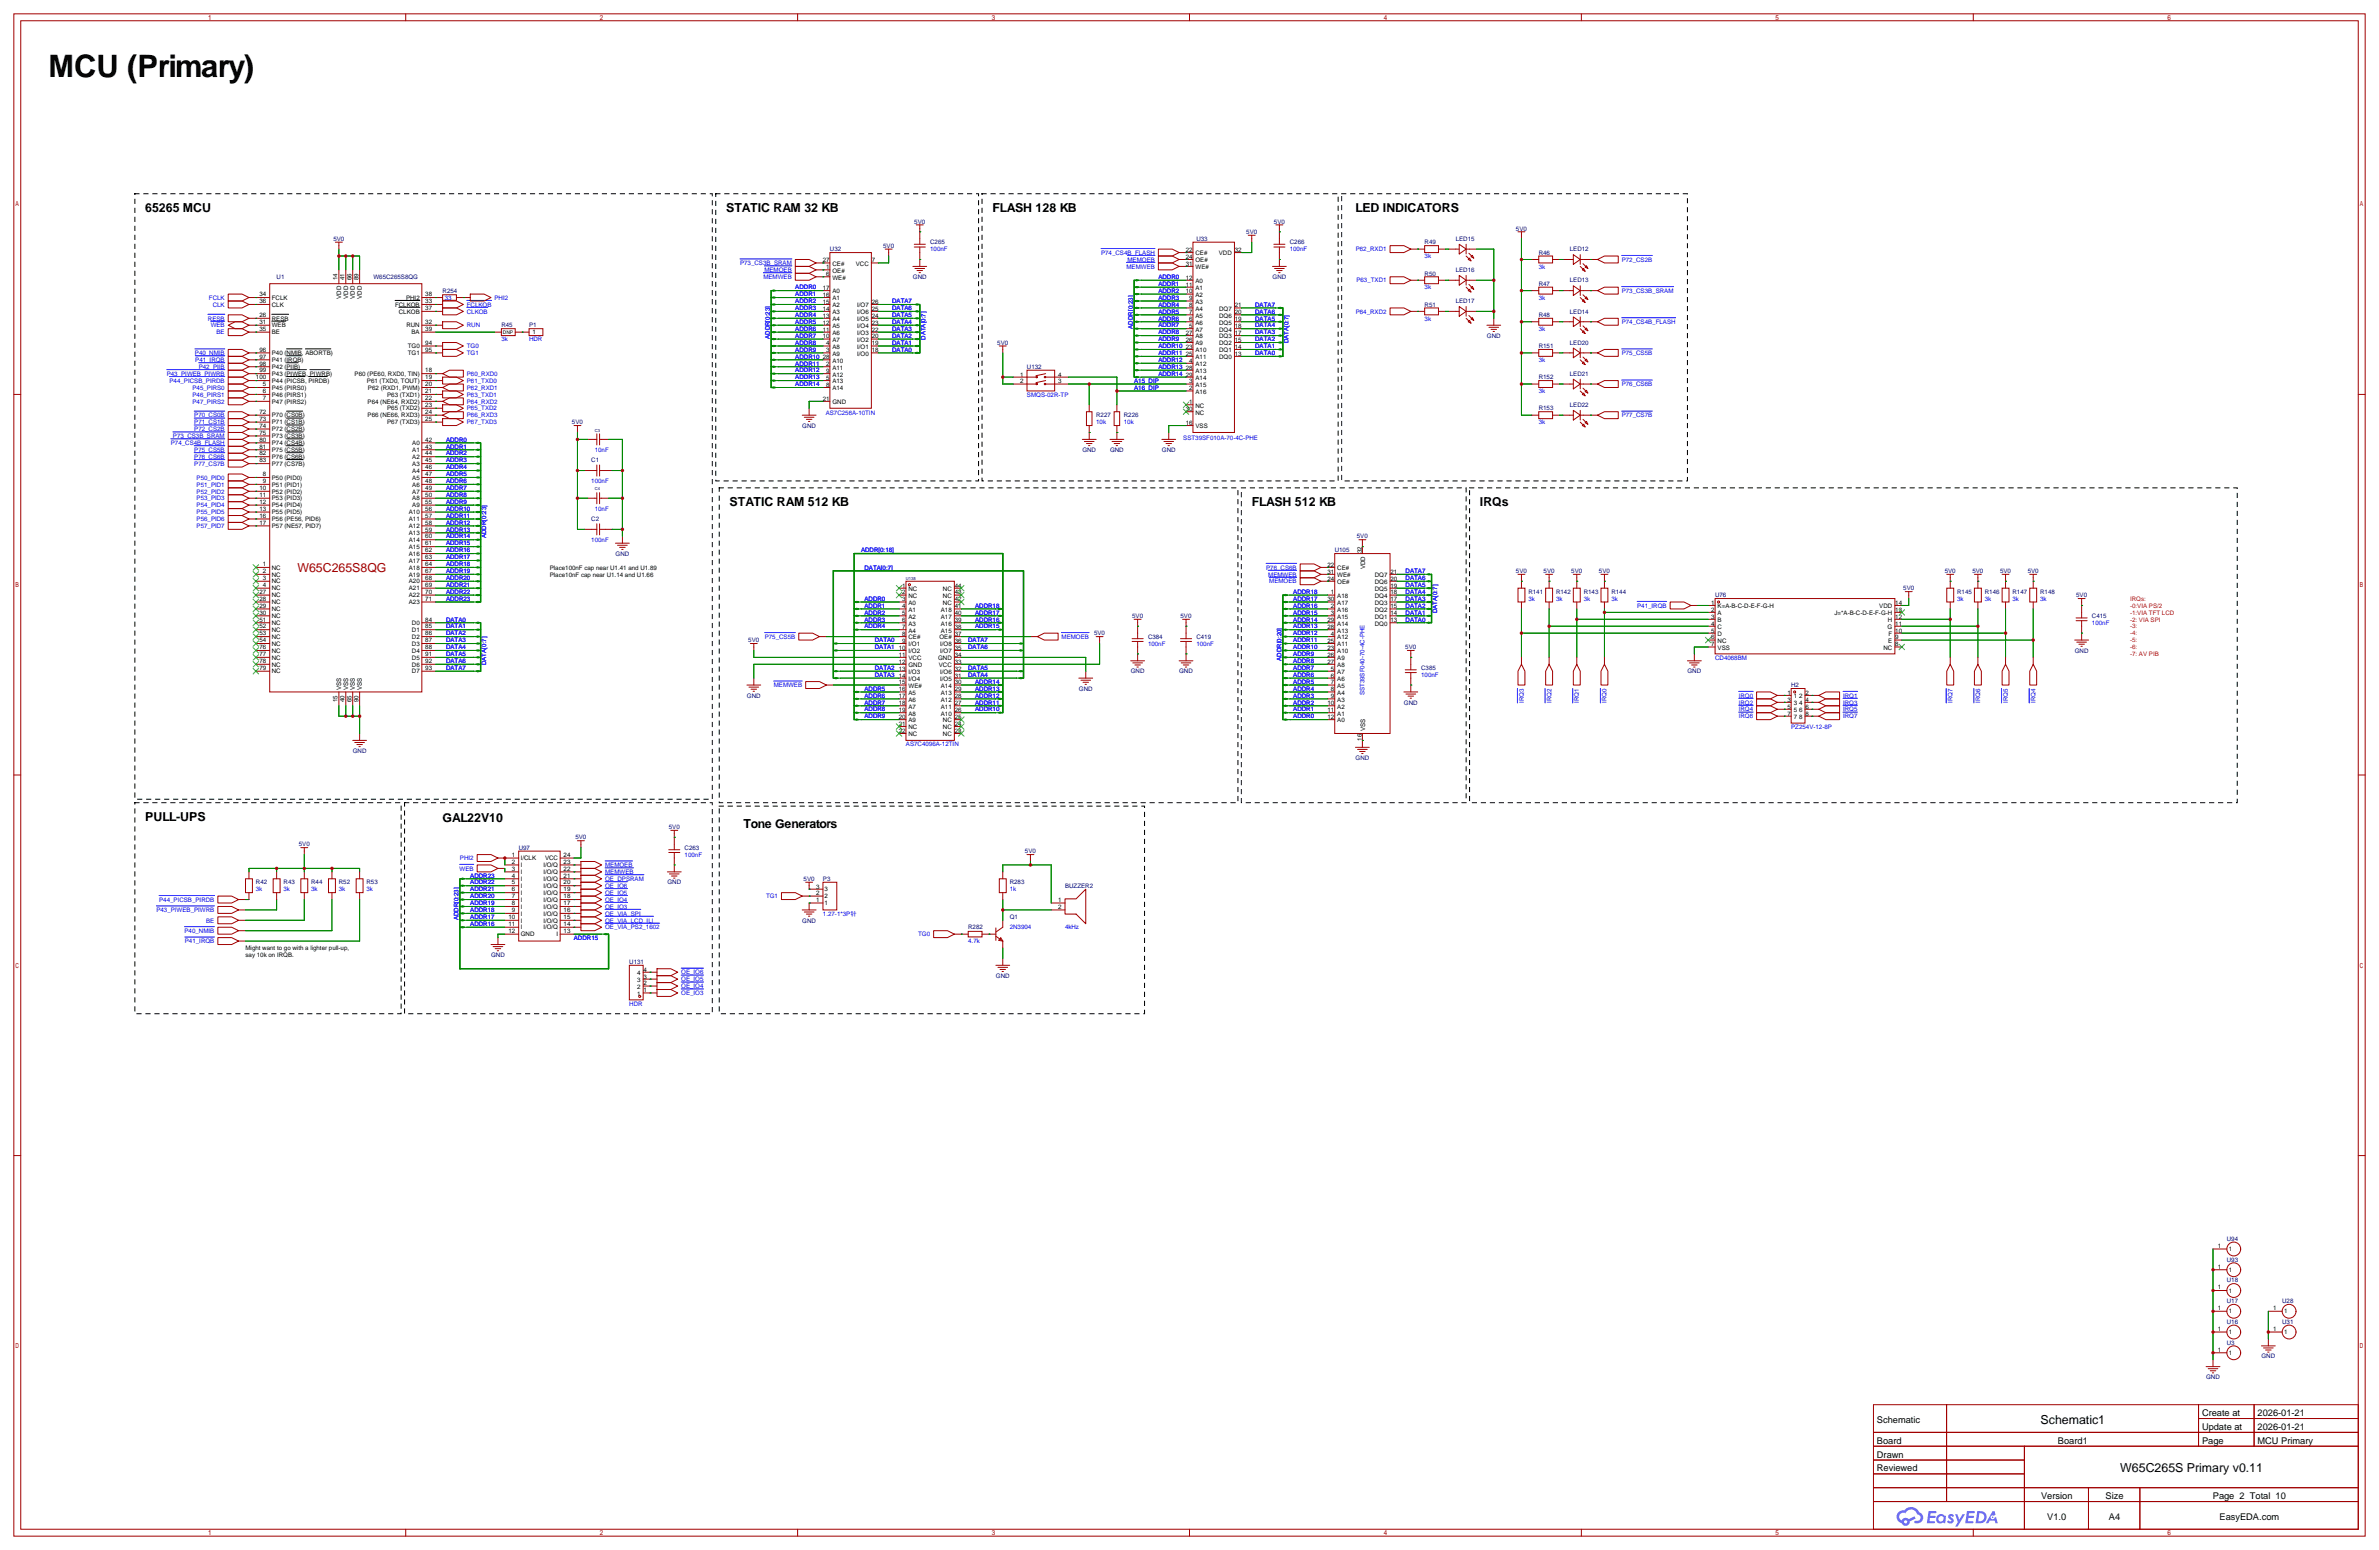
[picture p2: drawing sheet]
<svg xmlns="http://www.w3.org/2000/svg" width="874mm" height="569mm" viewBox="0 0 874 569" stroke-linecap="round" stroke-linejoin="round" font-family="sans-serif">
<defs><g id="words">
<text font-size="11.3" x="17.8" y="28.2">MCU (Primary)</text>
<g font-size="4.5">
<text x="53.3" y="77.8">65265 MCU</text>
<text x="266.7" y="77.8">STATIC RAM 32 KB</text>
<text x="364.5" y="77.8">FLASH 128 KB</text>
<text x="497.8" y="77.8">LED INDICATORS</text>
<text x="268" y="185.8">STATIC RAM 512 KB</text>
<text x="459.7" y="185.8">FLASH 512 KB</text>
<text x="543.6" y="185.8">IRQs</text>
<text x="53.3" y="301.4">PULL-UPS</text>
<text x="162.6" y="301.6">GAL22V10</text>
<text x="273" y="303.9">Tone Generators</text>
<text x="749.5" y="522.7">Schematic1</text>
<text x="778.7" y="540.5">W65C265S Primary v0.11</text>
</g>
<text font-size="4.5" fill="#a00000" x="109.2" y="209.9">W65C265S8QG</text>
<g font-size="3.4">
<text x="808.8" y="519.8">Create at</text>
<text x="829.2" y="519.8">2026-01-21</text>
<text x="689.4" y="522.4">Schematic</text>
<text x="808.8" y="524.9">Update at</text>
<text x="829.2" y="524.9">2026-01-21</text>
<text x="689.4" y="530">Board</text>
<text x="755.9" y="530">Board1</text>
<text x="808.8" y="530">Page</text>
<text x="829.2" y="530">MCU Primary</text>
<text x="689.4" y="535.1">Drawn</text>
<text x="689.4" y="540.1">Reviewed</text>
<text x="749.7" y="550.3">Version</text>
<text x="773.3" y="550.3">Size</text>
<text x="812.7" y="550.3">Page 2 Total 10</text>
<text x="751.9" y="557.9">V1.0</text>
<text x="774.5" y="557.9">A4</text>
<text x="815.2" y="557.9">EasyEDA.com</text>
</g>
<g font-size="2.3" fill="#000080">
<text x="335.8" y="82.1">5V0</text>
<text x="467.9" y="82.1">5V0</text>
<text x="122.4" y="88.4">5V0</text>
<text x="341.6" y="89.7">C265</text>
<text x="439.4" y="88.4">U33</text>
<text x="457.7" y="85.9">5V0</text>
<text x="473.7" y="89.7">C266</text>
<text x="523.2" y="89.7">R49</text>
<text x="534.7" y="88.4">LED15</text>
<text x="556.8" y="84.6">5V0</text>
<text x="304.8" y="92.3">U32</text>
<text x="324.4" y="91">5V0</text>
<text x="565.1" y="93.5">R46</text>
<text x="576.6" y="92.3">LED12</text>
<text x="523.2" y="101.1">R50</text>
<text x="534.7" y="99.9">LED16</text>
<text x="101.6" y="102.4">U1</text>
<text x="137.2" y="102.4">W65C265S8QG</text>
<text x="162.6" y="107.5">R254</text>
<text x="335.3" y="102.4">GND</text>
<text x="467.4" y="102.4">GND</text>
<text x="565.1" y="105">R47</text>
<text x="576.6" y="103.7">LED13</text>
<text x="523.2" y="112.6">R51</text>
<text x="534.7" y="111.3">LED17</text>
<text x="565.1" y="116.4">R48</text>
<text x="576.6" y="115.1">LED14</text>
<text x="184.1" y="120.2">R45</text>
<text x="194.3" y="120.2">P1</text>
<text x="546.1" y="124">GND</text>
<text x="366.3" y="126.5">5V0</text>
<text x="565.1" y="127.8">R151</text>
<text x="576.6" y="126.5">LED20</text>
<text x="377.2" y="135.4">U132</text>
<text x="576.6" y="138">LED21</text>
<text x="565.1" y="139.2">R152</text>
<text x="576.6" y="149.4">LED22</text>
<text x="210.1" y="155.8">5V0</text>
<text x="402.6" y="153.2">R227</text>
<text x="412.7" y="153.2">R226</text>
<text x="565.1" y="150.7">R153</text>
<text x="294.7" y="157">GND</text>
<text x="397.5" y="165.9">GND</text>
<text x="407.7" y="165.9">GND</text>
<text x="426.7" y="165.9">GND</text>
<text x="217.2" y="169.7">C1</text>
<text x="217.2" y="191.3">C2</text>
<text x="498.4" y="197.7">5V0</text>
<text x="490.2" y="202.7">U105</text>
<text x="226.1" y="204">GND</text>
<text x="556.8" y="210.4">5V0</text>
<text x="566.9" y="210.4">5V0</text>
<text x="577.1" y="210.4">5V0</text>
<text x="587.3" y="210.4">5V0</text>
<text x="714.3" y="210.4">5V0</text>
<text x="724.4" y="210.4">5V0</text>
<text x="734.6" y="210.4">5V0</text>
<text x="744.7" y="210.4">5V0</text>
<text x="561.3" y="218">R141</text>
<text x="571.5" y="218">R142</text>
<text x="581.7" y="218">R143</text>
<text x="591.8" y="218">R144</text>
<text x="629.9" y="219.3">U76</text>
<text x="699" y="216.7">5V0</text>
<text x="718.8" y="218">R145</text>
<text x="729" y="218">R146</text>
<text x="739.1" y="218">R147</text>
<text x="749.3" y="218">R148</text>
<text x="762.5" y="219.3">5V0</text>
<text x="415.8" y="226.9">5V0</text>
<text x="433.6" y="226.9">5V0</text>
<text x="768.3" y="226.9">C415</text>
<text x="401.8" y="233.2">5V0</text>
<text x="274.8" y="235.8">5V0</text>
<text x="421.6" y="234.5">C384</text>
<text x="439.4" y="234.5">C419</text>
<text x="516.1" y="238.3">5V0</text>
<text x="762" y="239.6">GND</text>
<text x="522" y="245.9">C385</text>
<text x="415.3" y="247.2">GND</text>
<text x="433.1" y="247.2">GND</text>
<text x="619.8" y="247.2">GND</text>
<text x="274.3" y="256.1">GND</text>
<text x="396.3" y="253.5">GND</text>
<text x="657.9" y="252.3">H2</text>
<text x="515.6" y="258.6">GND</text>
<text x="129.6" y="276.4">GND</text>
<text x="497.9" y="278.9">GND</text>
<text x="245.6" y="304.3">5V0</text>
<text x="109.7" y="310.7">5V0</text>
<text x="190.5" y="312">U97</text>
<text x="211.3" y="308.2">5V0</text>
<text x="251.5" y="312">C263</text>
<text x="376.4" y="313.2">5V0</text>
<text x="295.2" y="323.4">5V0</text>
<text x="302.3" y="323.4">P3</text>
<text x="94" y="324.7">R42</text>
<text x="104.1" y="324.7">R43</text>
<text x="114.3" y="324.7">R44</text>
<text x="124.5" y="324.7">R52</text>
<text x="134.6" y="324.7">R53</text>
<text x="245.1" y="324.7">GND</text>
<text x="370.8" y="324.7">R283</text>
<text x="391.2" y="325.9">BUZZER2</text>
<text x="294.7" y="338.6">GND</text>
<text x="355.6" y="341.2">R282</text>
<text x="370.8" y="337.4">Q1</text>
<text x="180.4" y="351.3">GND</text>
<text x="231.1" y="353.9">U131</text>
<text x="365.8" y="359">GND</text>
<text x="817.9" y="455.5">U94</text>
<text x="817.9" y="463.1">U93</text>
<text x="817.9" y="470.7">U18</text>
<text x="817.9" y="478.3">U17</text>
<text x="838.2" y="478.3">U28</text>
<text x="817.9" y="486">U16</text>
<text x="838.2" y="486">U31</text>
<text x="817.9" y="493.6">U3</text>
<text x="830.6" y="498.7">GND</text>
<text x="810.3" y="506.3">GND</text>
</g>
<g font-size="2.3" fill="#00f">
<text x="341.6" y="92.3">100nF</text>
<text x="404.4" y="93.5">P74_CS4B_FLASH</text>
<text x="473.7" y="92.3">100nF</text>
<text x="497.9" y="92.3">P62_RXD1</text>
<text x="523.2" y="94.8">3k</text>
<text x="271.8" y="97.3">P73_CS3B_SRAM</text>
<text x="280.7" y="99.9">MEMOEB</text>
<text x="413.7" y="98.6">MEMWEB</text>
<text x="414.1" y="96.1">MEMOEB</text>
<text x="565.1" y="98.6">3k</text>
<text x="595.6" y="96.1">P72_CS2B</text>
<text x="280.4" y="102.4">MEMWEB</text>
<text x="292.1" y="106.2">ADDR0</text>
<text x="425.4" y="102.4">ADDR0</text>
<text x="425.4" y="105">ADDR1</text>
<text x="425.4" y="107.5">ADDR2</text>
<text x="498.2" y="103.7">P63_TXD1</text>
<text x="523.2" y="106.2">3k</text>
<text x="595.6" y="107.5">P73_CS3B_SRAM</text>
<text x="76.8" y="110">FCLK</text>
<text x="78.1" y="112.6">CLK</text>
<text x="163.3" y="110">33</text>
<text x="171.4" y="112.6">FCLKOB</text>
<text x="181.6" y="110">PHI2</text>
<text x="292.1" y="108.8">ADDR1</text>
<text x="292.1" y="111.3">ADDR2</text>
<text x="292.1" y="113.8">ADDR3</text>
<text x="327.7" y="113.8">DATA6</text>
<text x="327.7" y="111.3">DATA7</text>
<text x="425.4" y="110">ADDR3</text>
<text x="425.4" y="112.6">ADDR4</text>
<text x="461" y="112.6">DATA7</text>
<text x="565.1" y="110">3k</text>
<text x="76.4" y="117.7">RESB</text>
<text x="171.4" y="115.1">CLKOB</text>
<text x="292.1" y="116.4">ADDR4</text>
<text x="292.1" y="118.9">ADDR5</text>
<text x="327.7" y="118.9">DATA4</text>
<text x="327.7" y="116.4">DATA5</text>
<text x="425.4" y="115.1">ADDR5</text>
<text x="425.4" y="117.7">ADDR6</text>
<text x="461" y="117.7">DATA5</text>
<text x="461" y="115.1">DATA6</text>
<text x="497.9" y="115.1">P64_RXD2</text>
<text x="523.2" y="117.7">3k</text>
<text x="595.6" y="118.9">P74_CS4B_FLASH</text>
<text x="77.4" y="120.2">WEB</text>
<text x="79.5" y="122.7">BE</text>
<text x="171.4" y="120.2">RUN</text>
<text x="184.1" y="125.3">3k</text>
<text x="194.3" y="125.3">HDR</text>
<text x="282.8" y="124.5" transform="rotate(-90 282.8 124.5)">ADDR[0:23]</text>
<text x="292.1" y="121.5">ADDR6</text>
<text x="292.1" y="124">ADDR7</text>
<text x="327.7" y="124">DATA2</text>
<text x="327.7" y="121.5">DATA3</text>
<text x="339.9" y="124.8" transform="rotate(-90 339.9 124.8)">DATA[0:7]</text>
<text x="416.1" y="120.6" transform="rotate(-90 416.1 120.6)">ADDR[0:23]</text>
<text x="425.4" y="120.2">ADDR7</text>
<text x="425.4" y="122.7">ADDR8</text>
<text x="425.4" y="125.3">ADDR9</text>
<text x="461" y="125.3">DATA2</text>
<text x="461" y="122.7">DATA3</text>
<text x="461" y="120.2">DATA4</text>
<text x="565.1" y="121.5">3k</text>
<text x="71.6" y="130.4">P40_NMIB</text>
<text x="171.4" y="127.8">TG0</text>
<text x="171.4" y="130.4">TG1</text>
<text x="292.1" y="126.5">ADDR8</text>
<text x="292.1" y="129.1">ADDR9</text>
<text x="292.1" y="131.6">ADDR10</text>
<text x="327.7" y="129.1">DATA0</text>
<text x="327.7" y="126.5">DATA1</text>
<text x="425.4" y="127.8">ADDR10</text>
<text x="425.4" y="130.4">ADDR11</text>
<text x="461" y="130.4">DATA0</text>
<text x="461" y="127.8">DATA1</text>
<text x="473.3" y="126" transform="rotate(-90 473.3 126)">DATA[0:7]</text>
<text x="595.6" y="130.4">P75_CS5B</text>
<text x="61.2" y="138">P43_PIWEB_PIWRB</text>
<text x="71.7" y="132.9">P41_IRQB</text>
<text x="73" y="135.4">P42_PIIB</text>
<text x="171.4" y="138">P60_RXD0</text>
<text x="292.1" y="134.2">ADDR11</text>
<text x="292.1" y="136.7">ADDR12</text>
<text x="425.4" y="132.9">ADDR12</text>
<text x="425.4" y="135.4">ADDR13</text>
<text x="425.4" y="138">ADDR14</text>
<text x="565.1" y="132.9">3k</text>
<text x="62.3" y="140.5">P44_PICSB_PIRDB</text>
<text x="70.7" y="143.1">P45_PIRS0</text>
<text x="171.4" y="143.1">P62_RXD1</text>
<text x="171.4" y="140.5">P61_TXD0</text>
<text x="292.1" y="139.2">ADDR13</text>
<text x="292.1" y="141.8">ADDR14</text>
<text x="416.6" y="143.1">A16_DIP</text>
<text x="416.6" y="140.5">A15_DIP</text>
<text x="595.6" y="141.8">P76_CS6B</text>
<text x="70.7" y="145.6">P46_PIRS1</text>
<text x="70.7" y="148.1">P47_PIRS2</text>
<text x="171.4" y="148.1">P64_RXD2</text>
<text x="171.4" y="145.6">P63_TXD1</text>
<text x="377.2" y="145.6">SMQS-02R-TP</text>
<text x="565.1" y="144.3">3k</text>
<text x="71.3" y="155.8">P71_CS1B</text>
<text x="71.3" y="153.2">P70_CS0B</text>
<text x="171.4" y="153.2">P66_RXD3</text>
<text x="171.4" y="150.7">P65_TXD2</text>
<text x="171.4" y="155.8">P67_TXD3</text>
<text x="303.3" y="152.5">AS7C256A-10TIN</text>
<text x="402.6" y="155.8">10k</text>
<text x="412.7" y="155.8">10k</text>
<text x="565.1" y="155.8">3k</text>
<text x="595.6" y="153.2">P77_CS7B</text>
<text x="63.5" y="160.8">P73_CS3B_SRAM</text>
<text x="71.3" y="158.3">P72_CS2B</text>
<text x="434.6" y="161.3">SST39SF010A-70-4C-PHE</text>
<text x="62.8" y="163.4">P74_CS4B_FLASH</text>
<text x="71.3" y="165.9">P75_CS5B</text>
<text x="163.8" y="162.1">ADDR0</text>
<text x="163.8" y="164.6">ADDR1</text>
<text x="163.8" y="167.2">ADDR2</text>
<text x="218.4" y="165.9">10nF</text>
<text x="71.3" y="171">P77_CS7B</text>
<text x="71.3" y="168.5">P76_CS6B</text>
<text x="163.8" y="169.7">ADDR3</text>
<text x="163.8" y="172.3">ADDR4</text>
<text x="72.2" y="178.6">P51_PID1</text>
<text x="72.2" y="176.1">P50_PID0</text>
<text x="163.8" y="174.8">ADDR5</text>
<text x="163.8" y="177.3">ADDR6</text>
<text x="163.8" y="179.9">ADDR7</text>
<text x="217.2" y="177.3">100nF</text>
<text x="72.2" y="183.7">P53_PID3</text>
<text x="72.2" y="181.2">P52_PID2</text>
<text x="163.8" y="182.4">ADDR8</text>
<text x="163.8" y="185">ADDR9</text>
<text x="72.2" y="191.3">P56_PID6</text>
<text x="72.2" y="188.8">P55_PID5</text>
<text x="72.2" y="186.2">P54_PID4</text>
<text x="163.8" y="187.5">ADDR10</text>
<text x="163.8" y="190">ADDR11</text>
<text x="218.4" y="187.5">10nF</text>
<text x="72.2" y="193.9">P57_PID7</text>
<text x="163.8" y="192.6">ADDR12</text>
<text x="163.8" y="195.1">ADDR13</text>
<text x="163.8" y="197.7">ADDR14</text>
<text x="178.6" y="197.5" transform="rotate(-90 178.6 197.5)">ADDR[0:23]</text>
<text x="163.8" y="200.2">ADDR15</text>
<text x="163.8" y="202.7">ADDR16</text>
<text x="217.2" y="198.9">100nF</text>
<text x="316.2" y="202.7">ADDR[0:18]</text>
<text x="163.8" y="205.3">ADDR17</text>
<text x="163.8" y="207.8">ADDR18</text>
<text x="317.5" y="209.1">DATA[0:7]</text>
<text x="465" y="209.1">P76_CS6B</text>
<text x="163.8" y="210.4">ADDR19</text>
<text x="163.8" y="212.9">ADDR20</text>
<text x="163.8" y="215.4">ADDR21</text>
<text x="465.8" y="211.6">MEMWEB</text>
<text x="466.2" y="214.2">MEMOEB</text>
<text x="516.3" y="215.4">DATA5</text>
<text x="516.3" y="212.9">DATA6</text>
<text x="516.3" y="210.4">DATA7</text>
<text x="163.8" y="218">ADDR22</text>
<text x="163.8" y="220.5">ADDR23</text>
<text x="317.5" y="220.5">ADDR0</text>
<text x="475" y="220.5">ADDR17</text>
<text x="475" y="218">ADDR18</text>
<text x="516.3" y="220.5">DATA3</text>
<text x="516.3" y="218">DATA4</text>
<text x="561.3" y="220.5">3k</text>
<text x="571.5" y="220.5">3k</text>
<text x="581.7" y="220.5">3k</text>
<text x="591.8" y="220.5">3k</text>
<text x="718.8" y="220.5">3k</text>
<text x="729" y="220.5">3k</text>
<text x="739.1" y="220.5">3k</text>
<text x="749.3" y="220.5">3k</text>
<text x="317.5" y="223.1">ADDR1</text>
<text x="317.5" y="225.6">ADDR2</text>
<text x="358.1" y="225.6">ADDR17</text>
<text x="358.1" y="223.1">ADDR18</text>
<text x="475" y="225.6">ADDR15</text>
<text x="475" y="223.1">ADDR16</text>
<text x="516.3" y="225.6">DATA1</text>
<text x="516.3" y="223.1">DATA2</text>
<text x="527.9" y="225.1" transform="rotate(-90 527.9 225.1)">DATA[0:7]</text>
<text x="601.3" y="223.1">P41_IRQB</text>
<text x="163.8" y="228.1">DATA0</text>
<text x="163.8" y="230.7">DATA1</text>
<text x="163.8" y="233.2">DATA2</text>
<text x="317.5" y="228.1">ADDR3</text>
<text x="317.5" y="230.7">ADDR4</text>
<text x="358.1" y="230.7">ADDR15</text>
<text x="358.1" y="228.1">ADDR16</text>
<text x="475" y="233.2">ADDR12</text>
<text x="475" y="230.7">ADDR13</text>
<text x="475" y="228.1">ADDR14</text>
<text x="516.3" y="228.1">DATA0</text>
<text x="768.3" y="229.4">100nF</text>
<text x="163.8" y="235.8">DATA3</text>
<text x="163.8" y="238.3">DATA4</text>
<text x="280.9" y="234.5">P75_CS5B</text>
<text x="321.3" y="235.8">DATA0</text>
<text x="321.3" y="238.3">DATA1</text>
<text x="355.6" y="238.3">DATA6</text>
<text x="355.6" y="235.8">DATA7</text>
<text x="389.9" y="234.5">MEMOEB</text>
<text x="421.6" y="237">100nF</text>
<text x="439.4" y="237">100nF</text>
<text x="475" y="238.3">ADDR10</text>
<text x="475" y="235.8">ADDR11</text>
<text x="163.8" y="240.8">DATA5</text>
<text x="163.8" y="243.4">DATA6</text>
<text x="163.8" y="245.9">DATA7</text>
<text x="178.6" y="244.1" transform="rotate(-90 178.6 244.1)">DATA[0:7]</text>
<text x="321.3" y="245.9">DATA2</text>
<text x="355.6" y="245.9">DATA5</text>
<text x="470.7" y="242.6" transform="rotate(-90 470.7 242.6)">ADDR[0:20]</text>
<text x="475" y="245.9">ADDR7</text>
<text x="475" y="243.4">ADDR8</text>
<text x="475" y="240.8">ADDR9</text>
<text x="629.9" y="242.1">CD4068BM</text>
<text x="321.3" y="248.5">DATA3</text>
<text x="355.6" y="248.5">DATA4</text>
<text x="358.1" y="251">ADDR14</text>
<text x="475" y="251">ADDR5</text>
<text x="475" y="248.5">ADDR6</text>
<text x="522" y="248.5">100nF</text>
<text x="284.2" y="252.3">MEMWEB</text>
<text x="317.5" y="253.5">ADDR5</text>
<text x="317.5" y="256.1">ADDR6</text>
<text x="358.1" y="256.1">ADDR12</text>
<text x="358.1" y="253.5">ADDR13</text>
<text x="475" y="256.1">ADDR3</text>
<text x="475" y="253.5">ADDR4</text>
<text x="501.2" y="255.3" transform="rotate(-90 501.2 255.3)">SST39SF040-70-4C-PHE</text>
<text x="638.6" y="256.1">IRQ0</text>
<text x="676.9" y="256.1">IRQ1</text>
<text x="317.5" y="258.6">ADDR7</text>
<text x="317.5" y="261.2">ADDR8</text>
<text x="317.5" y="263.7">ADDR9</text>
<text x="358.1" y="261.2">ADDR10</text>
<text x="358.1" y="258.6">ADDR11</text>
<text x="475" y="263.7">ADDR0</text>
<text x="475" y="261.2">ADDR1</text>
<text x="475" y="258.6">ADDR2</text>
<text x="559.6" y="258" transform="rotate(-90 559.6 258)">IRQ3</text>
<text x="569.8" y="258" transform="rotate(-90 569.8 258)">IRQ2</text>
<text x="579.9" y="258" transform="rotate(-90 579.9 258)">IRQ1</text>
<text x="590.1" y="258" transform="rotate(-90 590.1 258)">IRQ0</text>
<text x="638.6" y="258.6">IRQ2</text>
<text x="638.6" y="261.2">IRQ4</text>
<text x="638.6" y="263.7">IRQ6</text>
<text x="676.9" y="258.6">IRQ3</text>
<text x="676.9" y="261.2">IRQ5</text>
<text x="676.9" y="263.7">IRQ7</text>
<text x="717.1" y="258" transform="rotate(-90 717.1 258)">IRQ7</text>
<text x="727.3" y="258" transform="rotate(-90 727.3 258)">IRQ6</text>
<text x="737.4" y="258" transform="rotate(-90 737.4 258)">IRQ5</text>
<text x="747.6" y="258" transform="rotate(-90 747.6 258)">IRQ4</text>
<text x="657.9" y="267.5">PZ254V-12-8P</text>
<text x="332.7" y="273.9">AS7C4096A-12TIN</text>
<text x="168.9" y="315.8">PHI2</text>
<text x="251.5" y="314.5">100nF</text>
<text x="168.8" y="319.6">WEB</text>
<text x="172.7" y="322.1">ADDR23</text>
<text x="222.2" y="318.3">MEMOEB</text>
<text x="222.2" y="320.9">MEMWEB</text>
<text x="222.2" y="323.4">OE_DPSRAM</text>
<text x="94" y="327.2">3k</text>
<text x="104.1" y="327.2">3k</text>
<text x="114.3" y="327.2">3k</text>
<text x="124.5" y="327.2">3k</text>
<text x="134.6" y="327.2">3k</text>
<text x="172.7" y="329.7">ADDR20</text>
<text x="172.7" y="327.2">ADDR21</text>
<text x="172.7" y="324.7">ADDR22</text>
<text x="222.2" y="328.5">OE_IO5</text>
<text x="222.2" y="325.9">OE_IO6</text>
<text x="281.3" y="329.7">TG1</text>
<text x="370.8" y="327.2">1k</text>
<text x="57.4" y="334.8">P43_PIWEB_PIWRB</text>
<text x="58.4" y="331">P44_PICSB_PIRDB</text>
<text x="172.7" y="334.8">ADDR18</text>
<text x="172.7" y="332.3">ADDR19</text>
<text x="222.2" y="333.6">OE_IO3</text>
<text x="222.2" y="331">OE_IO4</text>
<text x="75.7" y="338.6">BE</text>
<text x="168.5" y="337.8" transform="rotate(-90 168.5 337.8)">ADDR[0:23]</text>
<text x="172.7" y="339.9">ADDR16</text>
<text x="172.7" y="337.4">ADDR17</text>
<text x="222.2" y="341.2">OE_VIA_PS2_1602</text>
<text x="222.2" y="338.6">OE_VIA_LCD_ILI</text>
<text x="222.2" y="336.1">OE_VIA_SPI</text>
<text x="302.3" y="336.1">1.27-1*3P针</text>
<text x="370.8" y="340.9">2N3904</text>
<text x="391.2" y="341.2">4kHz</text>
<text x="67.8" y="342.4">P40_NMIB</text>
<text x="67.9" y="346.3">P41_IRQB</text>
<text x="210.8" y="345">ADDR15</text>
<text x="337.2" y="343.7">TG0</text>
<text x="355.6" y="346.3">4.7k</text>
<text x="250.2" y="357.7">OE_IO6</text>
<text x="250.2" y="365.3">OE_IO3</text>
<text x="250.2" y="362.8">OE_IO4</text>
<text x="250.2" y="360.2">OE_IO5</text>
<text x="231.1" y="369.1">HDR</text>
</g>
<g font-size="2.3">
<text x="435.5" y="92.5">22</text>
<text x="435.5" y="95">24</text>
<text x="439.1" y="93.8">CE#</text>
<text x="447.7" y="93.8">VDD</text>
<text x="453.5" y="92.5">32</text>
<text x="302.2" y="96.3">27</text>
<text x="303.4" y="98.8">1</text>
<text x="303.4" y="101.4">6</text>
<text x="305.7" y="100.1">OE#</text>
<text x="305.7" y="97.6">CE#</text>
<text x="314.3" y="97.6">VCC</text>
<text x="320.2" y="96.3">7</text>
<text x="435.5" y="97.6">31</text>
<text x="439.1" y="96.3">OE#</text>
<text x="439.1" y="98.8">WE#</text>
<text x="124" y="102.9" transform="rotate(-90 124 102.9)">14</text>
<text x="126.5" y="102.9" transform="rotate(-90 126.5 102.9)">41</text>
<text x="129.1" y="102.9" transform="rotate(-90 129.1 102.9)">66</text>
<text x="131.6" y="102.9" transform="rotate(-90 131.6 102.9)">89</text>
<text x="302.2" y="106.5">17</text>
<text x="305.7" y="102.6">WE#</text>
<text x="305.7" y="107.7">A0</text>
<text x="435.5" y="107.7">10</text>
<text x="435.5" y="105.2">11</text>
<text x="435.5" y="102.6">12</text>
<text x="439.1" y="106.5">A1</text>
<text x="439.1" y="103.9">A0</text>
<text x="95.3" y="108.8">34</text>
<text x="95.3" y="111.3">36</text>
<text x="99.8" y="110">FCLK</text>
<text x="99.8" y="112.6">CLK</text>
<text x="125.3" y="109.7" transform="rotate(-90 125.3 109.7)">VDD</text>
<text x="127.8" y="109.7" transform="rotate(-90 127.8 109.7)">VDD</text>
<text x="130.4" y="109.7" transform="rotate(-90 130.4 109.7)">VDD</text>
<text x="132.9" y="109.7" transform="rotate(-90 132.9 109.7)">VDD</text>
<text x="145.1" y="112.6">FCLKOB</text>
<text x="149.1" y="110">PHI2</text>
<text x="156.2" y="111.3">33</text>
<text x="156.2" y="113.8">37</text>
<text x="156.2" y="108.8">38</text>
<text x="302.2" y="111.5">15</text>
<text x="302.2" y="109">16</text>
<text x="305.7" y="112.8">A2</text>
<text x="305.7" y="110.3">A1</text>
<text x="314.8" y="112.8">I/O7</text>
<text x="320.2" y="111.5">26</text>
<text x="436.8" y="112.8">8</text>
<text x="436.8" y="110.3">9</text>
<text x="439.1" y="111.5">A3</text>
<text x="439.1" y="109">A2</text>
<text x="453.5" y="112.8">21</text>
<text x="95.3" y="116.4">26</text>
<text x="95.3" y="118.9">31</text>
<text x="99.8" y="117.7">RESB</text>
<text x="146.5" y="115.1">CLKOB</text>
<text x="156.2" y="118.9">32</text>
<text x="302.2" y="119.2">12</text>
<text x="302.2" y="116.6">13</text>
<text x="302.2" y="114.1">14</text>
<text x="305.7" y="117.9">A4</text>
<text x="305.7" y="115.3">A3</text>
<text x="314.8" y="117.9">I/O5</text>
<text x="314.8" y="115.3">I/O6</text>
<text x="320.2" y="119.2">23</text>
<text x="320.2" y="116.6">24</text>
<text x="320.2" y="114.1">25</text>
<text x="436.8" y="117.9">6</text>
<text x="436.8" y="115.3">7</text>
<text x="439.1" y="119.2">A6</text>
<text x="439.1" y="116.6">A5</text>
<text x="439.1" y="114.1">A4</text>
<text x="447.8" y="119.2">DQ5</text>
<text x="447.8" y="116.6">DQ6</text>
<text x="447.8" y="114.1">DQ7</text>
<text x="453.5" y="117.9">19</text>
<text x="453.5" y="115.3">20</text>
<text x="95.3" y="121.5">35</text>
<text x="99.8" y="120.2">WEB</text>
<text x="99.8" y="122.7">BE</text>
<text x="149.3" y="120.2">RUN</text>
<text x="151.2" y="122.7">BA</text>
<text x="156.2" y="121.5">39</text>
<text x="195.6" y="122.7">1</text>
<text x="302.2" y="124.2">10</text>
<text x="302.2" y="121.7">11</text>
<text x="305.7" y="125.5">A7</text>
<text x="305.7" y="123">A6</text>
<text x="305.7" y="120.4">A5</text>
<text x="314.8" y="125.5">I/O2</text>
<text x="314.8" y="123">I/O3</text>
<text x="314.8" y="120.4">I/O4</text>
<text x="320.2" y="124.2">20</text>
<text x="320.2" y="121.7">22</text>
<text x="435.5" y="125.5">26</text>
<text x="435.5" y="123">27</text>
<text x="436.8" y="120.4">5</text>
<text x="439.1" y="121.7">A7</text>
<text x="439.1" y="124.2">A8</text>
<text x="447.8" y="124.2">DQ3</text>
<text x="447.8" y="121.7">DQ4</text>
<text x="453.5" y="125.5">15</text>
<text x="453.5" y="123">17</text>
<text x="453.5" y="120.4">18</text>
<text x="95.3" y="129.1">96</text>
<text x="95.3" y="131.6">97</text>
<text x="99.8" y="130.4">P40 (NMIB, ABORTB)</text>
<text x="149.8" y="127.8">TG0</text>
<text x="149.8" y="130.4">TG1</text>
<text x="156.2" y="126.5">94</text>
<text x="156.2" y="129.1">95</text>
<text x="302.2" y="131.9">28</text>
<text x="303.4" y="129.3">3</text>
<text x="303.4" y="126.8">4</text>
<text x="305.7" y="130.6">A9</text>
<text x="305.7" y="128">A8</text>
<text x="314.8" y="130.6">I/O0</text>
<text x="314.8" y="128">I/O1</text>
<text x="320.2" y="129.3">18</text>
<text x="320.2" y="126.8">19</text>
<text x="435.5" y="128">23</text>
<text x="435.5" y="130.6">25</text>
<text x="439.1" y="129.3">A10</text>
<text x="439.1" y="131.9">A11</text>
<text x="439.1" y="126.8">A9</text>
<text x="447.8" y="131.9">DQ0</text>
<text x="447.8" y="129.3">DQ1</text>
<text x="447.8" y="126.8">DQ2</text>
<text x="453.5" y="130.6">13</text>
<text x="453.5" y="128">14</text>
<text x="95.3" y="134.2">98</text>
<text x="95.3" y="136.7">99</text>
<text x="99.8" y="132.9">P41 (IRQB)</text>
<text x="99.8" y="135.4">P42 (PIIB)</text>
<text x="99.8" y="138">P43 (PIWEB, PIWRB)</text>
<text x="130.2" y="138">P60 (PE60, RXD0, TIN)</text>
<text x="156.2" y="136.7">18</text>
<text x="303.4" y="134.4">2</text>
<text x="303.4" y="136.9">9</text>
<text x="305.7" y="135.7">A11</text>
<text x="305.7" y="133.1">A10</text>
<text x="435.5" y="135.7">28</text>
<text x="436.8" y="133.1">4</text>
<text x="439.1" y="134.4">A12</text>
<text x="439.1" y="136.9">A13</text>
<text x="94" y="139.2">100</text>
<text x="96.5" y="141.8">5</text>
<text x="99.8" y="140.5">P44 (PICSB, PIRDB)</text>
<text x="99.8" y="143.1">P45 (PIRS0)</text>
<text x="134.8" y="140.5">P61 (TXD0, TOUT)</text>
<text x="135.1" y="143.1">P62 (RXD1, PWM)</text>
<text x="156.2" y="139.2">19</text>
<text x="156.2" y="141.8">20</text>
<text x="303.4" y="139.5">5</text>
<text x="303.4" y="142">8</text>
<text x="305.7" y="140.7">A13</text>
<text x="305.7" y="143.3">A14</text>
<text x="305.7" y="138.2">A12</text>
<text x="374.7" y="138.2">1</text>
<text x="374.7" y="140.7">2</text>
<text x="388.6" y="140.7">3</text>
<text x="388.6" y="138.2">4</text>
<text x="435.5" y="138.2">29</text>
<text x="436.8" y="143.3">2</text>
<text x="436.8" y="140.7">3</text>
<text x="439.1" y="142">A15</text>
<text x="439.1" y="139.5">A14</text>
<text x="96.5" y="144.3">6</text>
<text x="96.5" y="146.9">7</text>
<text x="99.8" y="145.6">P46 (PIRS1)</text>
<text x="99.8" y="148.1">P47 (PIRS2)</text>
<text x="135" y="148.1">P64 (NE64, RXD2)</text>
<text x="142.2" y="145.6">P63 (TXD1)</text>
<text x="156.2" y="144.3">21</text>
<text x="156.2" y="146.9">22</text>
<text x="156.2" y="149.4">23</text>
<text x="302.2" y="147.1">21</text>
<text x="305.7" y="148.4">GND</text>
<text x="436.8" y="148.4">1</text>
<text x="439.1" y="149.6">NC</text>
<text x="439.1" y="144.6">A16</text>
<text x="95.3" y="151.9">72</text>
<text x="95.3" y="154.5">73</text>
<text x="99.8" y="153.2">P70 (CS0B)</text>
<text x="99.8" y="155.8">P71 (CS1B)</text>
<text x="135" y="153.2">P66 (NE66, RXD3)</text>
<text x="142.2" y="150.7">P65 (TXD2)</text>
<text x="142.2" y="155.8">P67 (TXD3)</text>
<text x="156.2" y="151.9">24</text>
<text x="156.2" y="154.5">25</text>
<text x="435.5" y="156">16</text>
<text x="435.5" y="150.9">30</text>
<text x="439.1" y="152.2">NC</text>
<text x="95.3" y="157">74</text>
<text x="95.3" y="159.6">75</text>
<text x="99.8" y="158.3">P72 (CS2B)</text>
<text x="99.8" y="160.8">P73 (CS3B)</text>
<text x="439.1" y="157.3">VSS</text>
<text x="95.3" y="162.1">80</text>
<text x="95.3" y="164.6">81</text>
<text x="95.3" y="167.2">82</text>
<text x="99.8" y="163.4">P74 (CS4B)</text>
<text x="99.8" y="165.9">P75 (CS5B)</text>
<text x="151.4" y="163.4">A0</text>
<text x="151.4" y="165.9">A1</text>
<text x="156.2" y="162.1">42</text>
<text x="156.2" y="164.6">43</text>
<text x="156.2" y="167.2">44</text>
<text x="95.3" y="169.7">83</text>
<text x="99.8" y="168.5">P76 (CS6B)</text>
<text x="99.8" y="171">P77 (CS7B)</text>
<text x="151.4" y="168.5">A2</text>
<text x="151.4" y="171">A3</text>
<text x="151.4" y="173.5">A4</text>
<text x="156.2" y="169.7">45</text>
<text x="156.2" y="172.3">46</text>
<text x="95.3" y="179.9">10</text>
<text x="96.5" y="174.8">8</text>
<text x="96.5" y="177.3">9</text>
<text x="99.8" y="176.1">P50 (PID0)</text>
<text x="99.8" y="178.6">P51 (PID1)</text>
<text x="151.4" y="176.1">A5</text>
<text x="151.4" y="178.6">A6</text>
<text x="156.2" y="174.8">47</text>
<text x="156.2" y="177.3">48</text>
<text x="156.2" y="179.9">49</text>
<text x="95.3" y="182.4">11</text>
<text x="95.3" y="185">12</text>
<text x="99.8" y="181.2">P52 (PID2)</text>
<text x="99.8" y="183.7">P53 (PID3)</text>
<text x="151.4" y="181.2">A7</text>
<text x="151.4" y="183.7">A8</text>
<text x="156.2" y="182.4">50</text>
<text x="156.2" y="185">55</text>
<text x="95.3" y="190">16</text>
<text x="95.3" y="187.5">13</text>
<text x="99.8" y="191.3">P56 (PE56, PID6)</text>
<text x="99.8" y="186.2">P54 (PID4)</text>
<text x="99.8" y="188.8">P55 (PID5)</text>
<text x="150.1" y="188.8">A10</text>
<text x="150.1" y="191.3">A11</text>
<text x="151.4" y="186.2">A9</text>
<text x="156.2" y="187.5">56</text>
<text x="156.2" y="190">57</text>
<text x="95.3" y="192.6">17</text>
<text x="99.8" y="193.9">P57 (NE57, PID7)</text>
<text x="150.1" y="193.9">A12</text>
<text x="150.1" y="196.4">A13</text>
<text x="156.2" y="192.6">58</text>
<text x="156.2" y="195.1">59</text>
<text x="156.2" y="197.7">60</text>
<text x="150.1" y="198.9">A14</text>
<text x="150.1" y="201.5">A15</text>
<text x="156.2" y="200.2">61</text>
<text x="156.2" y="202.7">62</text>
<text x="500.2" y="203.1" transform="rotate(-90 500.2 203.1)">32</text>
<text x="96.5" y="207.8">1</text>
<text x="99.8" y="209.1">NC</text>
<text x="150.1" y="204">A16</text>
<text x="150.1" y="206.6">A17</text>
<text x="150.1" y="209.1">A18</text>
<text x="156.2" y="205.3">63</text>
<text x="156.2" y="207.8">64</text>
<text x="201.9" y="209.1">Place100nF cap near U1.41 and U1.89</text>
<text x="487.6" y="208.1">22</text>
<text x="491.2" y="209.3">CE#</text>
<text x="501.4" y="208.9" transform="rotate(-90 501.4 208.9)">VDD</text>
<text x="96.5" y="210.4">2</text>
<text x="96.5" y="212.9">3</text>
<text x="96.5" y="215.4">4</text>
<text x="99.8" y="211.6">NC</text>
<text x="99.8" y="214.2">NC</text>
<text x="150.1" y="211.6">A19</text>
<text x="150.1" y="214.2">A20</text>
<text x="156.2" y="210.4">67</text>
<text x="156.2" y="212.9">68</text>
<text x="156.2" y="215.4">69</text>
<text x="201.9" y="211.6">Place10nF cap near U1.14 and U1.66</text>
<text x="331.4" y="215.7">1</text>
<text x="350.6" y="215.7">44</text>
<text x="487.6" y="213.1">24</text>
<text x="487.6" y="210.6">31</text>
<text x="491.2" y="214.4">OE#</text>
<text x="491.2" y="211.9">WE#</text>
<text x="504.9" y="214.4">DQ6</text>
<text x="504.9" y="211.9">DQ7</text>
<text x="510.7" y="215.7">19</text>
<text x="510.7" y="213.1">20</text>
<text x="510.7" y="210.6">21</text>
<text x="95.3" y="218">27</text>
<text x="95.3" y="220.5">28</text>
<text x="99.8" y="216.7">NC</text>
<text x="99.8" y="219.3">NC</text>
<text x="99.8" y="221.8">NC</text>
<text x="150.1" y="216.7">A21</text>
<text x="150.1" y="219.3">A22</text>
<text x="150.1" y="221.8">A23</text>
<text x="156.2" y="218">70</text>
<text x="156.2" y="220.5">71</text>
<text x="331.4" y="218.2">2</text>
<text x="331.4" y="220.8">3</text>
<text x="333.7" y="216.9">NC</text>
<text x="333.7" y="219.5">NC</text>
<text x="346.3" y="219.5">NC</text>
<text x="346.3" y="216.9">NC</text>
<text x="350.6" y="220.8">42</text>
<text x="350.6" y="218.2">43</text>
<text x="487.6" y="220.8">30</text>
<text x="488.8" y="218.2">1</text>
<text x="491.2" y="219.5">A18</text>
<text x="504.9" y="219.5">DQ4</text>
<text x="504.9" y="216.9">DQ5</text>
<text x="510.7" y="220.8">17</text>
<text x="510.7" y="218.2">18</text>
<text x="95.3" y="223.1">29</text>
<text x="95.3" y="225.6">30</text>
<text x="99.8" y="224.3">NC</text>
<text x="99.8" y="226.9">NC</text>
<text x="331.4" y="223.3">4</text>
<text x="331.4" y="225.8">5</text>
<text x="333.7" y="222">A0</text>
<text x="333.7" y="224.6">A1</text>
<text x="333.7" y="227.1">A2</text>
<text x="345.5" y="227.1">A17</text>
<text x="345.5" y="224.6">A18</text>
<text x="346.3" y="222">NC</text>
<text x="350.6" y="225.8">40</text>
<text x="350.6" y="223.3">41</text>
<text x="488.8" y="223.3">2</text>
<text x="488.8" y="225.8">3</text>
<text x="491.2" y="224.6">A16</text>
<text x="491.2" y="227.1">A15</text>
<text x="491.2" y="222">A17</text>
<text x="504.9" y="227.1">DQ1</text>
<text x="504.9" y="224.6">DQ2</text>
<text x="504.9" y="222">DQ3</text>
<text x="510.7" y="225.8">14</text>
<text x="510.7" y="223.3">15</text>
<text x="628.5" y="222">1</text>
<text x="628.5" y="224.6">2</text>
<text x="628.5" y="227.1">3</text>
<text x="630.9" y="223.3">K=A-B-C-D-E-F-G-H</text>
<text x="630.9" y="225.8">A</text>
<text x="673.8" y="225.8">J=*A-B-C-D-E-F-G-H</text>
<text x="690.2" y="223.3">VDD</text>
<text x="696.1" y="227.1">12</text>
<text x="696.1" y="224.6">13</text>
<text x="696.1" y="222">14</text>
<text x="95.3" y="228.1">51</text>
<text x="95.3" y="230.7">52</text>
<text x="95.3" y="233.2">53</text>
<text x="99.8" y="229.4">NC</text>
<text x="99.8" y="232">NC</text>
<text x="151.3" y="229.4">D0</text>
<text x="151.3" y="232">D1</text>
<text x="156.2" y="228.1">84</text>
<text x="156.2" y="230.7">85</text>
<text x="156.2" y="233.2">86</text>
<text x="331.4" y="228.4">6</text>
<text x="331.4" y="230.9">7</text>
<text x="331.4" y="233.5">8</text>
<text x="333.7" y="229.6">A3</text>
<text x="333.7" y="232.2">A4</text>
<text x="345.5" y="232.2">A15</text>
<text x="345.5" y="229.6">A16</text>
<text x="350.6" y="233.5">37</text>
<text x="350.6" y="230.9">38</text>
<text x="350.6" y="228.4">39</text>
<text x="487.6" y="230.9">28</text>
<text x="487.6" y="228.4">29</text>
<text x="488.8" y="233.5">4</text>
<text x="491.2" y="232.2">A13</text>
<text x="491.2" y="229.6">A14</text>
<text x="504.9" y="229.6">DQ0</text>
<text x="510.7" y="228.4">13</text>
<text x="628.5" y="229.6">4</text>
<text x="628.5" y="232.2">5</text>
<text x="630.9" y="228.4">B</text>
<text x="630.9" y="230.9">C</text>
<text x="630.9" y="233.5">D</text>
<text x="693.3" y="230.9">G</text>
<text x="693.4" y="228.4">H</text>
<text x="693.6" y="233.5">F</text>
<text x="696.1" y="232.2">10</text>
<text x="696.1" y="229.6">11</text>
<text x="95.3" y="235.8">54</text>
<text x="95.3" y="238.3">76</text>
<text x="99.8" y="234.5">NC</text>
<text x="99.8" y="237">NC</text>
<text x="99.8" y="239.6">NC</text>
<text x="151.3" y="234.5">D2</text>
<text x="151.3" y="237">D3</text>
<text x="151.3" y="239.6">D4</text>
<text x="156.2" y="235.8">87</text>
<text x="156.2" y="238.3">88</text>
<text x="330.1" y="238.5">10</text>
<text x="331.4" y="236">9</text>
<text x="333.7" y="234.7">CE#</text>
<text x="333.7" y="237.3">I/O1</text>
<text x="333.7" y="239.8">I/O2</text>
<text x="345" y="234.7">OE#</text>
<text x="345.3" y="239.8">I/O7</text>
<text x="345.3" y="237.3">I/O8</text>
<text x="350.6" y="238.5">35</text>
<text x="350.6" y="236">36</text>
<text x="487.6" y="238.5">23</text>
<text x="487.6" y="236">25</text>
<text x="491.2" y="234.7">A12</text>
<text x="491.2" y="239.8">A10</text>
<text x="491.2" y="237.3">A11</text>
<text x="628.5" y="234.7">6</text>
<text x="628.5" y="237.3">7</text>
<text x="630.9" y="236">NC</text>
<text x="630.9" y="238.5">VSS</text>
<text x="691.7" y="238.5">NC</text>
<text x="693.5" y="236">E</text>
<text x="696.1" y="237.3">8</text>
<text x="696.1" y="234.7">9</text>
<text x="95.3" y="240.8">77</text>
<text x="95.3" y="243.4">78</text>
<text x="95.3" y="245.9">79</text>
<text x="99.8" y="242.1">NC</text>
<text x="99.8" y="244.7">NC</text>
<text x="151.3" y="242.1">D5</text>
<text x="151.3" y="244.7">D6</text>
<text x="156.2" y="240.8">91</text>
<text x="156.2" y="243.4">92</text>
<text x="156.2" y="245.9">93</text>
<text x="330.1" y="241.1">11</text>
<text x="330.1" y="243.6">12</text>
<text x="333.7" y="242.3">VCC</text>
<text x="333.7" y="244.9">GND</text>
<text x="344.5" y="242.3">GND</text>
<text x="344.8" y="244.9">VCC</text>
<text x="350.6" y="243.6">33</text>
<text x="350.6" y="241.1">34</text>
<text x="487.6" y="241.1">26</text>
<text x="487.6" y="243.6">27</text>
<text x="491.2" y="242.3">A9</text>
<text x="491.2" y="244.9">A8</text>
<text x="99.8" y="247.2">NC</text>
<text x="151.3" y="247.2">D7</text>
<text x="330.1" y="246.2">13</text>
<text x="330.1" y="248.7">14</text>
<text x="330.1" y="251.2">15</text>
<text x="333.7" y="247.4">I/O3</text>
<text x="333.7" y="250">I/O4</text>
<text x="345.3" y="250">I/O5</text>
<text x="345.3" y="247.4">I/O6</text>
<text x="350.6" y="251.2">30</text>
<text x="350.6" y="248.7">31</text>
<text x="350.6" y="246.2">32</text>
<text x="488.8" y="246.2">5</text>
<text x="488.8" y="248.7">6</text>
<text x="488.8" y="251.2">7</text>
<text x="491.2" y="247.4">A7</text>
<text x="491.2" y="250">A6</text>
<text x="124" y="257.8" transform="rotate(-90 124 257.8)">15</text>
<text x="125.3" y="253.2" transform="rotate(-90 125.3 253.2)">VSS</text>
<text x="126.5" y="257.8" transform="rotate(-90 126.5 257.8)">40</text>
<text x="127.8" y="253.2" transform="rotate(-90 127.8 253.2)">VSS</text>
<text x="129.1" y="257.8" transform="rotate(-90 129.1 257.8)">65</text>
<text x="130.4" y="253.2" transform="rotate(-90 130.4 253.2)">VSS</text>
<text x="131.6" y="257.8" transform="rotate(-90 131.6 257.8)">90</text>
<text x="132.9" y="253.2" transform="rotate(-90 132.9 253.2)">VSS</text>
<text x="330.1" y="253.8">16</text>
<text x="330.1" y="256.3">17</text>
<text x="333.7" y="252.5">WE#</text>
<text x="333.7" y="255">A5</text>
<text x="333.7" y="257.6">A6</text>
<text x="345.5" y="257.6">A12</text>
<text x="345.5" y="255">A13</text>
<text x="345.5" y="252.5">A14</text>
<text x="350.6" y="256.3">28</text>
<text x="350.6" y="253.8">29</text>
<text x="488.8" y="253.8">8</text>
<text x="488.8" y="256.3">9</text>
<text x="491.2" y="252.5">A5</text>
<text x="491.2" y="255">A4</text>
<text x="491.2" y="257.6">A3</text>
<text x="656.5" y="255">1</text>
<text x="656.5" y="257.6">3</text>
<text x="658.8" y="256.3">1</text>
<text x="660.7" y="256.3">2</text>
<text x="663.1" y="257.6">4</text>
<text x="663.1" y="255">2</text>
<text x="330.1" y="258.9">18</text>
<text x="330.1" y="261.4">19</text>
<text x="330.1" y="263.9">20</text>
<text x="333.7" y="260.1">A7</text>
<text x="333.7" y="262.7">A8</text>
<text x="345.5" y="262.7">A10</text>
<text x="345.5" y="260.1">A11</text>
<text x="350.6" y="263.9">25</text>
<text x="350.6" y="261.4">26</text>
<text x="350.6" y="258.9">27</text>
<text x="487.6" y="258.9">10</text>
<text x="487.6" y="261.4">11</text>
<text x="487.6" y="263.9">12</text>
<text x="491.2" y="260.1">A2</text>
<text x="491.2" y="262.7">A1</text>
<text x="656.5" y="260.1">5</text>
<text x="656.5" y="262.7">7</text>
<text x="658.8" y="258.9">3</text>
<text x="658.8" y="261.4">5</text>
<text x="658.8" y="263.9">7</text>
<text x="660.7" y="263.9">8</text>
<text x="660.7" y="261.4">6</text>
<text x="660.7" y="258.9">4</text>
<text x="663.1" y="262.7">8</text>
<text x="663.1" y="260.1">6</text>
<text x="330.1" y="266.5">21</text>
<text x="330.1" y="269">22</text>
<text x="333.7" y="265.2">A9</text>
<text x="333.7" y="267.7">NC</text>
<text x="346.3" y="267.7">NC</text>
<text x="346.3" y="265.2">NC</text>
<text x="350.6" y="269">23</text>
<text x="350.6" y="266.5">24</text>
<text x="491.2" y="265.2">A0</text>
<text x="501.4" y="268.3" transform="rotate(-90 501.4 268.3)">VSS</text>
<text x="333.7" y="270.3">NC</text>
<text x="346.3" y="270.3">NC</text>
<text x="500.2" y="271.9" transform="rotate(-90 500.2 271.9)">16</text>
<text x="188" y="314.5">1</text>
<text x="188" y="317">2</text>
<text x="191.3" y="315.8">I/CLK</text>
<text x="200.2" y="315.8">VCC</text>
<text x="207" y="317">23</text>
<text x="207" y="314.5">24</text>
<text x="188" y="319.6">3</text>
<text x="188" y="322.1">4</text>
<text x="191.3" y="318.3">I</text>
<text x="191.3" y="320.9">I</text>
<text x="191.3" y="323.4">I</text>
<text x="199.6" y="323.4">I/O/Q</text>
<text x="199.6" y="320.9">I/O/Q</text>
<text x="199.6" y="318.3">I/O/Q</text>
<text x="207" y="322.1">21</text>
<text x="207" y="319.6">22</text>
<text x="188" y="324.7">5</text>
<text x="188" y="327.2">6</text>
<text x="188" y="329.7">7</text>
<text x="191.3" y="325.9">I</text>
<text x="191.3" y="328.5">I</text>
<text x="199.6" y="328.5">I/O/Q</text>
<text x="199.6" y="325.9">I/O/Q</text>
<text x="207" y="329.7">18</text>
<text x="207" y="327.2">19</text>
<text x="207" y="324.7">20</text>
<text x="299.7" y="328.7">2</text>
<text x="299.7" y="326.2">3</text>
<text x="302.8" y="329.7">2</text>
<text x="302.8" y="327.2">3</text>
<text x="188" y="332.3">8</text>
<text x="188" y="334.8">9</text>
<text x="191.3" y="331">I</text>
<text x="191.3" y="333.6">I</text>
<text x="199.6" y="333.6">I/O/Q</text>
<text x="199.6" y="331">I/O/Q</text>
<text x="207" y="334.8">16</text>
<text x="207" y="332.3">17</text>
<text x="299.7" y="331.2">1</text>
<text x="302.8" y="332.3">1</text>
<text x="388.6" y="333.8">2</text>
<text x="388.6" y="331.2">1</text>
<text x="186.7" y="337.4">10</text>
<text x="186.7" y="339.9">11</text>
<text x="191.3" y="336.1">I</text>
<text x="191.3" y="338.6">I</text>
<text x="191.3" y="341.2">I</text>
<text x="199.6" y="341.2">I/O/Q</text>
<text x="199.6" y="338.6">I/O/Q</text>
<text x="199.6" y="336.1">I/O/Q</text>
<text x="207" y="339.9">14</text>
<text x="207" y="337.4">15</text>
<text x="186.7" y="342.4">12</text>
<text x="191.3" y="343.7">GND</text>
<text x="204.3" y="343.7">I</text>
<text x="207" y="342.4">13</text>
<text x="90.2" y="348.8">Might want to go with a lighter pull-up,</text>
<text x="90.2" y="351.3">say 10k on IRQB.</text>
<text x="234" y="357.9">4</text>
<text x="236.3" y="359.2">3</text>
<text x="236.3" y="356.6">4</text>
<text x="234" y="365.5">1</text>
<text x="234" y="363">2</text>
<text x="234" y="360.5">3</text>
<text x="236.3" y="364.3">1</text>
<text x="236.3" y="361.7">2</text>
<text x="814.6" y="458">1</text>
<text x="818.6" y="459.3">1</text>
<text x="814.6" y="465.6">1</text>
<text x="818.6" y="466.9">1</text>
<text x="814.6" y="473.3">1</text>
<text x="818.6" y="474.5">1</text>
<text x="814.6" y="480.9">1</text>
<text x="818.6" y="482.1">1</text>
<text x="834.9" y="480.9">1</text>
<text x="839" y="482.1">1</text>
<text x="814.6" y="488.5">1</text>
<text x="818.6" y="489.8">1</text>
<text x="834.9" y="488.5">1</text>
<text x="839" y="489.8">1</text>
<text x="814.6" y="496.1">1</text>
<text x="818.6" y="497.4">1</text>
</g>
<g font-size="2.3" fill="#f00">
<text x="782.3" y="220.5">IRQs:</text>
<text x="782.3" y="223.1">-0:VIA PS/2</text>
<text x="782.3" y="225.6">-1:VIA TFT LCD</text>
<text x="782.3" y="228.1">-2: VIA SPI</text>
<text x="782.3" y="230.7">-3:</text>
<text x="782.3" y="233.2">-4:</text>
<text x="782.3" y="235.8">-5:</text>
<text x="782.3" y="238.3">-6:</text>
<text x="782.3" y="240.8">-7: AV PIB</text>
</g>
<text font-size="1.8" x="184.7" y="122.6">DNP</text>
<g font-size="1.5" fill="#000080">
<text x="218.4" y="158.4">C3</text>
<text x="218.4" y="180">C4</text>
<text x="332.7" y="213.1">U138</text>
</g>
</g></defs>
<g fill="none" stroke="#a10000" stroke-width=".37">
<path d="M5.1 5.1h863.6v558.8h-863.6zM7.6 7.6h858.5v553.7h-858.5zM149 5.1v2.5M292.9 5.1v2.5M436.9 5.1v2.5M580.8 5.1v2.5M724.7 5.1v2.5M5.1 144.8h2.5M866.1 144.8h2.6M5.1 284.5h2.5M866.1 284.5h2.6M5.1 424.2h2.5"/>
<path d="M866.1 424.2h2.6M688.1 515.6h178v45.7h-178zM714.9 515.6v35.6M807.5 515.6v15.3M827.9 515.6v15.3M688.1 525.8h178M688.1 530.9h178M688.1 535.9h55.4M743.5 530.9v30.4M807.5 520.7h58.6M688.1 546.1h178M688.1 541h55.4"/>
<path d="M688.1 551.2h178M767.1 546.1v15.2M785.9 546.1v15.2M149 561.3v2.6M292.9 561.3v2.6M436.9 561.3v2.6M580.8 561.3v2.6M724.7 561.3v2.6"/>
</g>
<g fill="#5487ff">
<path d="M715.8 556a1.3 1.3 0 0 1 1.9 .3l-.4 .6-.7-.4-.2 .1 .1 .3a1.24 1.24 0 0 1 .9 1.9 1.24 1.24 0 0 1-2.1 0l-.2-.2 .5-.6 .8 .5a.31 .31 0 0 0 .3-.3 .31 .31 0 0 0-.3-.3 1.12 1.12 0 0 1-.6-1.9z"/>
<path d="M718.1 555.8h.8l.7 2 1.2-2h.9l-2.7 4.6h-.9l1-1.7z"/>
<path d="M708.3 554.7l2.9 .2-.1 .5-2 .1-.1 .9h1.6l.3 .4-.4 .4h-1.7l-.1 1.2h1.8l.2 .4-.2 .3-2.8 .1z"/>
<path d="M722.4 554.7l2.9 .2-.1 .5-2 .1-.1 .9h1.6l.4 .4-.5 .4h-1.6l-.2 1.2h1.8l.2 .4-.2 .3-2.8 .1z"/>
<path d="M731.8 554.7h.8l.3 1.3-.6 .4a.75 .75 0 0 0-1.1 .3 .75 .75 0 0 0 .4 1 .75 .75 0 0 0 1-.7l.5-.2 .6 2.3h-.8l-.3-.9h-1.8l-.5 .9h-1z"/>
<path d="M726.2 554.7l-.6 4.5h1.4a2.27 2.27 0 0 0 2.7-2.3 2.27 2.27 0 0 0-2.7-2.2zM727 555.5a1.54 1.54 0 0 1 1.8 1.7 1.54 1.54 0 0 1-2.2 1.2z"/>
<path d="M711.6 556.3a1.67 1.67 0 0 0-.2 2.4 1.67 1.67 0 0 0 2.3 .2l.7 .3 .3-2.5-.6-.4a1.59 1.59 0 0 0-2.5 0zM711.8 557.5a1.01 1.01 0 0 1 2 0 1.01 1.01 0 0 1-2 0z"/>
<path d="M697.3 555.1a2.37 2.37 0 0 0 1.1 4 1.54 1.54 0 0 0 1.8 1 1.54 1.54 0 0 0 1.2-1.6l2.2-1.1-.5-.8-2.1 1a1.57 1.57 0 0 0-2.6 .5 1.5 1.5 0 0 1-.7-2.1 1.5 1.5 0 0 1 2.2-.5 2.27 2.27 0 0 1 2.3-1.4 2.27 2.27 0 0 1 2 1.8 1.23 1.23 0 0 1 1.1 1.6 1.23 1.23 0 0 1-1.7 .7 .47 .47 0 0 0-.6 .5 .47 .47 0 0 0 .5 .5 2.14 2.14 0 0 0 2.7-1.4 2.14 2.14 0 0 0-1.3-2.7 3.4 3.4 0 0 0-5.7-.7l-.9 .1zM699.3 558.6a.6 .6 0 0 1 1.2 0 .6 .6 0 0 1-1.2 0z"/>
<circle cx="731.8" cy="556.9" r=".28"/>
</g>
<g fill="none" stroke="#a10000" stroke-width=".37">
<path d="M123.2 88.9h2.5M124.5 88.9v2.5M124.5 99.1v5M127 99.1v5M129.5 99.1v5M132.1 99.1v5M292.1 97.8h5.1l2.5 1.3-2.5 1.2h-5.1zM292.1 95.2h5.1l2.5 1.3-2.5 1.3h-5.1zM299.7 99.1h5.1M299.7 96.5h5.1M304.8 92.7h15.2v57.2h-15.2zM320 96.5h2.6"/>
<path d="M325.1 91.4h2.6M326.4 91.4v2.6M335.3 97.8h5.1M335.8 90.7h4.1M335.8 89.7h4.1M336 98.6h3.6M336.5 82.6h2.6M336.8 99.3h2M337.8 82.6v7.1M337.8 90.7v7.1M425.4 94h5.1l2.6 1.2-2.6 1.3h-5.1zM425.4 96.5h5.1l2.6 1.3-2.6 1.3h-5.1z"/>
<path d="M425.4 91.4h5.1l2.6 1.3-2.6 1.3h-5.1zM433.1 92.7h5M433.1 95.2h5M433.1 97.8h5M438.1 88.9h15.3v69.9h-15.3zM453.4 92.7h2.5M458.5 86.4h2.5M459.7 86.4v2.5M467.4 97.8h5M467.9 90.7h4M467.9 89.7h4M468.1 98.6h3.6"/>
<path d="M468.6 82.6h2.6M468.9 99.3h2M469.9 82.6v7.1M469.9 90.7v7.1M510.5 90.2h5.1l2.6 1.2-2.6 1.3h-5.1zM518.2 91.4h5M523.2 90.2h5.1v2.5h-5.1zM528.3 91.4h2.6M532.1 91.4h3.8M535.9 89.7l2.6 1.7-2.6 1.8zM538.5 91.4h3.8M538.5 94l1 1"/>
<path d="M538.5 89.7v3.5M539.2 95.2l.6-.5 .5 1.1zM539.5 93l1 1M540.3 94.2l.5-.5 .5 1zM557.5 85.1h2.6M558.8 85.1v2.5M562.6 95.2h2.5M565.1 94h5.1v2.5h-5.1zM570.2 95.2h2.6M574 95.2h3.8M577.8 93.5l2.6 1.7-2.6 1.8zM580.4 95.2h6.3"/>
<path d="M580.4 97.8l1 1M580.4 93.5v3.5M581.2 99.1l.5-.5 .5 1zM581.4 96.8l1 1M582.2 98l.5-.5 .5 1.1zM586.7 95.2l2.6-1.2h5.1v2.5h-5.1zM83.8 107.9h5.1l2.5 1.3-2.5 1.3h-5.1zM83.8 110.5h5.1l2.5 1.3-2.5 1.2h-5.1zM83.8 115.6h5.1l2.5 1.2-2.5 1.3h-5.1zM83.8 119.4l2.6-1.3h2.5l2.5 1.3-2.5 1.2h-2.5zM91.4 116.8h7.7M91.4 119.4h7.7"/>
<path d="M91.4 109.2h7.7M91.4 111.8h7.7M99.1 104.1h55.8v149.9h-55.8zM154.9 119.4h7.7M154.9 109.2h7.7M154.9 111.8h7.7M154.9 114.3h7.7M162.6 108.2h5v2h-5zM162.6 110.5h5l2.6 1.3-2.6 1.2h-5zM162.6 113h5l2.6 1.3-2.6 1.3h-5zM162.6 118.1h5l2.6 1.3-2.6 1.2h-5zM167.6 109.2h5.1"/>
<path d="M172.7 107.9h5.1l2.5 1.3-2.5 1.3h-5.1zM292.1 100.3h5.1l2.5 1.3-2.5 1.3h-5.1zM299.7 101.6h5.1M302.3 116.8h2.5M302.3 119.4h2.5M302.3 109.2h2.5M302.3 111.8h2.5M302.3 114.3h2.5M302.3 106.7h2.5M320 116.8h2.6M320 119.4h2.6M320 111.8h2.6"/>
<path d="M320 114.3h2.6M337.6 100.1h.5M435.6 118.1h2.5M435.6 115.6h2.5M435.6 113h2.5M435.6 110.5h2.5M435.6 107.9h2.5M435.6 105.4h2.5M435.6 102.9h2.5M453.4 118.1h2.5M453.4 115.6h2.5M453.4 113h2.5"/>
<path d="M469.6 100.1h.6M510.5 101.6h5.1l2.6 1.3-2.6 1.2h-5.1zM510.5 113h5.1l2.6 1.3-2.6 1.3h-5.1zM518.2 114.3h5M518.2 102.9h5M523.2 101.6h5.1v2.5h-5.1zM523.2 113h5.1v2.6h-5.1zM528.3 114.3h2.6M528.3 102.9h2.6M532.1 114.3h3.8M532.1 102.9h3.8M535.9 101.1l2.6 1.8-2.6 1.7z"/>
<path d="M535.9 112.5l2.6 1.8-2.6 1.8zM538.5 114.3h3.8M538.5 102.9h3.8M538.5 101.1v3.5M538.5 112.5v3.6M538.5 105.4l1 1M538.5 116.8l1 1.1M539.2 106.7l.6-.5 .5 1zM539.2 118.1l.6-.5 .5 1zM539.5 104.4l1 1M539.5 115.8l1 1M540.3 105.7l.5-.5 .5 1z"/>
<path d="M540.3 117.1l.5-.5 .5 1zM546.1 119.4h5.1M548.6 116.8v2.6M562.6 106.7h2.5M562.6 118.1h2.5M565.1 105.4h5.1v2.5h-5.1zM565.1 116.8h5.1v2.6h-5.1zM570.2 106.7h2.6M570.2 118.1h2.6M574 106.7h3.8M574 118.1h3.8M577.8 104.9l2.6 1.8-2.6 1.8z"/>
<path d="M577.8 116.3l2.6 1.8-2.6 1.8zM580.4 106.7h6.3M580.4 118.1h6.3M580.4 104.9v3.6M580.4 116.3v3.6M580.4 109.2l1 1M581.2 110.5l.5-.5 .5 1zM581.4 108.2l1 1M581.4 119.6l1 1M582.2 109.5l.5-.5 .5 1zM586.7 106.7l2.6-1.3h5.1v2.5h-5.1zM586.7 118.1l2.6-1.3h5.1v2.6h-5.1z"/>
<path d="M83.8 138.4h5.1l2.5 1.3-2.5 1.3h-5.1zM83.8 135.9h5.1l2.5 1.3-2.5 1.2h-5.1zM83.8 133.3h5.1l2.5 1.3-2.5 1.3h-5.1zM83.8 130.8h5.1l2.5 1.3-2.5 1.2h-5.1zM83.8 128.3h5.1l2.5 1.2-2.5 1.3h-5.1zM83.8 120.6h5.1l2.5 1.3-2.5 1.3h-5.1zM91.4 121.9h7.7M91.4 137.2h7.7M91.4 139.7h7.7M91.4 129.5h7.7M91.4 132.1h7.7M91.4 134.6h7.7"/>
<path d="M154.9 121.9h5.1M154.9 137.2h7.7M154.9 139.7h7.7M154.9 127h7.7M154.9 129.5h7.7M162.6 137.2l2.5-1.3h5.1v2.5h-5.1zM162.6 138.4h5l2.6 1.3-2.6 1.3h-5zM162.6 125.7h5l2.6 1.3-2.6 1.3h-5zM162.6 128.3h5l2.6 1.2-2.6 1.3h-5zM181.6 121.9h2.5M184.1 120.6h5.1v2.6h-5.1zM189.2 121.9h5.1"/>
<path d="M194.3 120.6h5.1v2.6h-5.1zM302.3 121.9h2.5M302.3 137.2h2.5M302.3 139.7h2.5M302.3 127h2.5M302.3 129.5h2.5M302.3 132.1h2.5M302.3 134.6h2.5M302.3 124.5h2.5M320 121.9h2.6M320 127h2.6M320 129.5h2.6"/>
<path d="M320 124.5h2.6M367 127h2.6M368.3 127v2.5M372.1 138.4h8.6M377.2 135.9h10.1v7.6h-10.1zM383.8 138.4h8.6M384 139.7l-3.5 .8M384 137.2l-3.5 .7M435.6 133.3h2.5M435.6 120.6h2.5M435.6 130.8h2.5M435.6 128.3h2.5"/>
<path d="M435.6 125.7h2.5M435.6 123.2h2.5M435.6 135.9h2.5M435.6 138.4h2.5M453.4 120.6h2.5M453.4 130.8h2.5M453.4 128.3h2.5M453.4 125.7h2.5M453.4 123.2h2.5M546.9 120.1h3.5M547.6 120.9h2.1M548.4 121.7h.5"/>
<path d="M562.6 129.5h2.5M565.1 128.3h5.1v2.5h-5.1zM565.1 139.7h5.1v2.5h-5.1zM570.2 129.5h2.6M574 129.5h3.8M577.8 127.8l2.6 1.7-2.6 1.8zM577.8 139.2l2.6 1.8-2.6 1.7zM580.4 129.5h6.3M580.4 127.8v3.5M580.4 139.2v3.5M580.4 120.6l1 1.1M580.4 132.1l1 1"/>
<path d="M581.2 121.9l.5-.5 .5 1zM581.2 133.3l.5-.5 .5 1.1zM581.4 131.1l1 1M582.2 120.9l.5-.5 .5 1zM582.2 132.3l.5-.5 .5 1zM586.7 129.5l2.6-1.2h5.1v2.5h-5.1zM83.8 158.8h5.1l2.5 1.2-2.5 1.3h-5.1zM83.8 156.2h5.1l2.5 1.3-2.5 1.3h-5.1zM83.8 153.7h5.1l2.5 1.2-2.5 1.3h-5.1zM83.8 151.1h5.1l2.5 1.3-2.5 1.3h-5.1zM83.8 141h5.1l2.5 1.2-2.5 1.3h-5.1zM83.8 143.5h5.1l2.5 1.3-2.5 1.2h-5.1z"/>
<path d="M83.8 146h5.1l2.5 1.3-2.5 1.3h-5.1zM91.4 142.2h7.7M91.4 144.8h7.7M91.4 147.3h7.7M91.4 152.4h7.7M91.4 154.9h7.7M91.4 157.5h7.7M154.9 142.2h7.7M154.9 144.8h7.7M154.9 147.3h7.7M154.9 149.9h7.7M154.9 152.4h7.7"/>
<path d="M154.9 154.9h7.7M162.6 142.2l2.5-1.2h5.1v2.5h-5.1zM162.6 147.3l2.5-1.3h5.1v2.6h-5.1zM162.6 152.4l2.5-1.3h5.1v2.6h-5.1zM162.6 143.5h5l2.6 1.3-2.6 1.2h-5zM162.6 148.6h5l2.6 1.3-2.6 1.2h-5zM162.6 153.7h5l2.6 1.2-2.6 1.3h-5zM210.8 156.2h2.6M212.1 156.2v2.6M219.2 159.3v4M220.2 159.3v4M294.6 152.4h5.1"/>
<path d="M295.4 153.2h3.6M296.2 153.9h2M296.9 154.7h.5M297.2 149.9v2.5M302.3 142.2h2.5M302.3 147.3h2.5M372.1 141h8.6M383.8 141h8.6M399 151.1h2.1v5.1h-2.1zM400 148.6v2.5M400 156.2v5.1M409.2 151.1h2v5.1h-2z"/>
<path d="M410.2 148.6v2.5M410.2 156.2v5.1M429.3 158.8v2.5M435.6 148.6h2.5M435.6 143.5h2.5M435.6 141h2.5M435.6 156.2h2.5M435.6 151.1h2.5M562.6 152.4h2.5M562.6 141h2.5M565.1 151.1h5.1v2.6h-5.1zM570.2 152.4h2.6"/>
<path d="M570.2 141h2.6M574 152.4h3.8M574 141h3.8M577.8 150.6l2.6 1.8-2.6 1.8zM580.4 152.4h6.3M580.4 141h6.3M580.4 150.6v3.6M580.4 143.5l1 1M580.4 154.9l1 1.1M581.2 144.8l.5-.5 .5 1zM581.2 156.2l.5-.5 .5 1zM581.4 142.5l1 1"/>
<path d="M581.4 153.9l1 1M582.2 143.8l.5-.5 .5 1zM582.2 155.2l.5-.5 .5 1zM586.7 141l2.6-1.3h5.1v2.5h-5.1zM586.7 152.4l2.6-1.3h5.1v2.6h-5.1zM83.8 168.9h5.1l2.5 1.3-2.5 1.2h-5.1zM83.8 166.4h5.1l2.5 1.2-2.5 1.3h-5.1zM83.8 163.8h5.1l2.5 1.3-2.5 1.3h-5.1zM83.8 161.3h5.1l2.5 1.3-2.5 1.2h-5.1zM83.8 179.1h5.1l2.5 1.2-2.5 1.3h-5.1zM83.8 176.5h5.1l2.5 1.3-2.5 1.3h-5.1zM83.8 174h5.1l2.5 1.3-2.5 1.2h-5.1z"/>
<path d="M91.4 162.6h7.7M91.4 165.1h7.7M91.4 167.6h7.7M91.4 170.2h7.7M91.4 175.3h7.7M91.4 177.8h7.7M91.4 160h7.7M154.9 162.6h5.1M154.9 165.1h5.1M154.9 167.6h5.1M154.9 170.2h5.1M154.9 172.7h5.1"/>
<path d="M154.9 175.3h5.1M154.9 177.8h5.1M214.6 172.7h4.6M215.9 161.3h3.3M219.2 170.7v4.1M220.2 172.7h4.6M220.2 161.3h3.3M220.2 170.7v4.1M397.5 161.3h5.1M398.3 162.1h3.5M399 162.8h2.1M399.8 163.6h.5"/>
<path d="M407.7 161.3h5M408.4 162.1h3.6M409.2 162.8h2M410 163.6h.5M426.7 161.3h5.1M427.5 162.1h3.5M428.2 162.8h2.1M429 163.6h.5M83.8 191.8h5.1l2.5 1.2-2.5 1.3h-5.1zM83.8 189.2h5.1l2.5 1.3-2.5 1.3h-5.1zM83.8 186.7h5.1l2.5 1.3-2.5 1.2h-5.1zM83.8 184.1h5.1l2.5 1.3-2.5 1.3h-5.1z"/>
<path d="M83.8 181.6h5.1l2.5 1.3-2.5 1.2h-5.1zM91.4 190.5h7.7M91.4 193h7.7M91.4 180.3h7.7M91.4 182.9h7.7M91.4 185.4h7.7M91.4 188h7.7M154.9 190.5h5.1M154.9 193h5.1M154.9 180.3h5.1M154.9 182.9h5.1M154.9 185.4h5.1"/>
<path d="M154.9 188h5.1M154.9 195.6h5.1M154.9 198.1h5.1M214.6 194.3h4.6M215.9 182.9h3.3M219.2 180.8v4.1M219.2 192.3v4M220.2 182.9h3.3M220.2 180.8v4.1M220.2 192.3v4M220.2 194.3h4.6M226.1 199.4h5"/>
<path d="M228.6 196.8v2.6M499.1 198.1h2.5M500.4 198.1v5.1M94 208.3h5.1M94 210.8h5.1M94 213.4h5.1M94 215.9h5.1M94 218.4h5.1M154.9 208.3h5.1M154.9 210.8h5.1M154.9 213.4h5.1M154.9 215.9h5.1"/>
<path d="M154.9 218.4h5.1M154.9 200.7h5.1M154.9 203.2h5.1M154.9 205.7h5.1M226.8 200.2h3.6M227.6 200.9h2M228.3 201.7h.6M330.2 215.9h2.5M330.2 218.4h2.5M332.7 213.4h17.8v58.4h-17.8zM350.5 215.9h2.6M350.5 218.4h2.6"/>
<path d="M477.5 207h5.1l2.5 1.3-2.5 1.3h-5.1zM477.5 209.6h5.1l2.5 1.2-2.5 1.3h-5.1zM477.5 212.1h5.1l2.5 1.3-2.5 1.2h-5.1zM485.1 208.3h5.1M485.1 210.8h5.1M485.1 213.4h5.1M487.7 218.4h2.5M490.2 203.2h20.3v66h-20.3zM510.5 210.8h2.6M510.5 213.4h2.6M510.5 215.9h2.6M510.5 218.4h2.6"/>
<path d="M557.5 215.9h2.6v5.1h-2.6zM557.5 210.8h2.6M558.8 210.8v5.1M567.7 215.9h2.5v5.1h-2.5zM567.7 210.8h2.5M569 210.8v5.1M577.8 215.9h2.6v5.1h-2.6zM577.8 210.8h2.6M579.1 210.8v5.1M588 215.9h2.5v5.1h-2.5zM588 210.8h2.5M589.3 210.8v5.1"/>
<path d="M629.9 219.7h66.1v20.3h-66.1zM699.8 217.2h2.5M701 217.2v2.5M715 215.9h2.5v5.1h-2.5zM715 210.8h2.5M716.3 210.8v5.1M725.2 215.9h2.5v5.1h-2.5zM725.2 210.8h2.5M726.4 210.8v5.1M735.3 215.9h2.6v5.1h-2.6zM735.3 210.8h2.6M736.6 210.8v5.1"/>
<path d="M745.5 215.9h2.5v5.1h-2.5zM745.5 210.8h2.5M746.8 210.8v5.1M763.3 219.7h2.5M764.5 219.7v7.1M94 221h5.1M94 223.5h5.1M94 226.1h5.1M94 228.6h5.1M94 231.1h5.1M94 233.7h5.1M94 236.2h5.1"/>
<path d="M94 238.8h5.1M154.9 221h5.1M154.9 228.6h5.1M154.9 231.1h5.1M154.9 233.7h5.1M154.9 236.2h5.1M154.9 238.8h5.1M275.6 236.2h2.5M276.9 236.2v2.6M293.4 232.4h5l2.6 1.3-2.6 1.3h-5zM301 233.7h2.5M330.2 221h2.5"/>
<path d="M330.2 223.5h2.5M330.2 226.1h2.5M330.2 228.6h2.5M330.2 231.1h2.5M330.2 233.7h2.5M330.2 236.2h2.5M330.2 238.8h2.5M350.5 221h2.6M350.5 223.5h2.6M350.5 226.1h2.6M350.5 228.6h2.6M350.5 231.1h2.6"/>
<path d="M350.5 233.7h2.6M350.5 236.2h2.6M350.5 238.8h2.6M378.5 233.7h2.5M381 233.7l2.5-1.3h5.1v2.6h-5.1zM402.6 233.7h2.5M403.9 233.7v2.5M415.8 235.5h4.1M415.8 234.4h4.1M416.6 227.3h2.5M417.8 227.3v7.1M417.8 235.5v7.1"/>
<path d="M433.6 235.5h4M433.6 234.4h4M434.3 227.3h2.6M435.6 227.3v7.1M435.6 235.5v7.1M487.7 221h2.5M487.7 223.5h2.5M487.7 226.1h2.5M487.7 228.6h2.5M487.7 231.1h2.5M487.7 233.7h2.5M487.7 236.2h2.5"/>
<path d="M487.7 238.8h2.5M510.5 221h2.6M510.5 223.5h2.6M510.5 226.1h2.6M510.5 228.6h2.6M516.9 238.8h2.5M518.2 238.8v7.1M558.8 221v2.5M569 221v2.5M579.1 221v2.5M589.3 221v2.5M613.4 221h5.1l2.5 1.3-2.5 1.2h-5.1z"/>
<path d="M621 222.3h2.6M627.4 222.3h2.5M627.4 224.8h2.5M627.4 227.3h2.5M627.4 229.9h2.5M627.4 232.4h2.5M627.4 235h2.5M627.4 237.5h2.5M696 222.3h2.5M696 224.8h2.5M696 227.3h2.5M696 229.9h2.5"/>
<path d="M696 232.4h2.5M696 235h2.5M696 237.5h2.5M716.3 221v2.5M726.4 221v2.5M736.6 221v2.5M746.8 221v2.5M762 235h5.1M762.5 227.8h4.1M762.5 226.8h4.1M762.8 235.7h3.5M763.5 236.5h2.1"/>
<path d="M764.3 237.2h.5M764.5 227.8v7.2M94 241.3h5.1M94 243.8h5.1M94 246.4h5.1M124.5 254v5.1M127 254v5.1M129.5 254v5.1M132.1 254v5.1M154.9 241.3h5.1M154.9 243.8h5.1M154.9 246.4h5.1"/>
<path d="M274.3 251.5h5.1M275.1 252.2h3.5M275.8 253h2.1M276.6 253.7h.5M276.9 248.9v2.6M295.9 250.2h5.1l2.5 1.3-2.5 1.2h-5.1zM303.5 251.5h2.6M330.2 241.3h2.5M330.2 243.8h2.5M330.2 246.4h2.5M330.2 248.9h2.5M330.2 251.5h2.5"/>
<path d="M330.2 254h2.5M330.2 256.5h2.5M330.2 259.1h2.5M350.5 241.3h2.6M350.5 243.8h2.6M350.5 246.4h2.6M350.5 248.9h2.6M350.5 251.5h2.6M350.5 254h2.6M350.5 256.5h2.6M350.5 259.1h2.6M396.2 248.9h5.1"/>
<path d="M397 249.7h3.6M397.8 250.4h2M398.5 251.2h.5M398.8 246.4v2.5M415.3 242.6h5.1M416.1 243.3h3.5M416.8 244.1h2M417.6 244.9h.5M433.1 242.6h5M433.8 243.3h3.6M434.6 244.1h2M435.4 244.9h.5"/>
<path d="M487.7 241.3h2.5M487.7 243.8h2.5M487.7 246.4h2.5M487.7 248.9h2.5M487.7 251.5h2.5M487.7 254h2.5M487.7 256.5h2.5M487.7 259.1h2.5M515.6 254h5.1M516.1 246.9h4.1M516.1 245.9h4.1M516.4 254.8h3.5"/>
<path d="M517.1 255.5h2.1M517.9 256.3h.5M518.2 246.9v7.1M558.8 243.8l1.3 2.6v5.1h-2.6v-5.1zM558.8 241.3v2.5M569 243.8l1.2 2.6v5.1h-2.5v-5.1zM569 241.3v2.5M579.1 243.8l1.3 2.6v5.1h-2.6v-5.1zM579.1 241.3v2.5M589.3 243.8l1.2 2.6v5.1h-2.5v-5.1zM589.3 241.3v2.5M619.8 242.6h5"/>
<path d="M620.5 243.3h3.6M621.3 244.1h2M622 244.9h.6M622.3 240v2.6M645.2 254h5l2.6 1.3-2.6 1.2h-5zM645.2 256.5h5l2.6 1.3-2.6 1.3h-5zM645.2 259.1h5l2.6 1.3-2.6 1.2h-5zM652.8 255.3h5.1M652.8 257.8h5.1M657.9 252.7h5v12.7h-5zM662.9 255.3h5.1M662.9 257.8h5.1"/>
<path d="M668 255.3l2.6-1.3h5v2.5h-5zM668 257.8l2.6-1.3h5v2.6h-5zM716.3 243.8l1.2 2.6v5.1h-2.5v-5.1zM716.3 241.3v2.5M726.4 243.8l1.3 2.6v5.1h-2.5v-5.1zM726.4 241.3v2.5M736.6 243.8l1.3 2.6v5.1h-2.6v-5.1zM736.6 241.3v2.5M746.8 243.8l1.2 2.6v5.1h-2.5v-5.1zM746.8 241.3v2.5M129.5 271.8h5.1M130.3 272.5h3.6"/>
<path d="M131.1 273.3h2M131.8 274.1h.5M132.1 269.2v2.6M330.2 261.6h2.5M330.2 264.2h2.5M330.2 266.7h2.5M330.2 269.2h2.5M350.5 261.6h2.6M350.5 264.2h2.6M350.5 266.7h2.6M350.5 269.2h2.6M487.7 261.6h2.5"/>
<path d="M487.7 264.2h2.5M497.8 274.3h5.1M498.6 275.1h3.6M499.4 275.8h2M500.1 276.6h.5M500.4 269.2v5.1M645.2 261.6h5l2.6 1.3-2.6 1.3h-5zM652.8 260.4h5.1M652.8 262.9h5.1M662.9 260.4h5.1M662.9 262.9h5.1M668 260.4l2.6-1.3h5v2.5h-5z"/>
<path d="M668 262.9l2.6-1.3h5v2.6h-5zM110.5 311.2h2.5M111.8 311.2v2.5M175.3 313.7h5l2.6 1.3-2.6 1.2h-5zM175.3 317.5h5l2.6 1.3-2.6 1.2h-5zM182.9 315h7.6M182.9 318.8h2.5M185.4 317.5h5.1M190.5 312.4h15.2v33h-15.2zM205.7 317.5h7.7M205.7 315h5.1M212.1 308.6h2.5"/>
<path d="M213.4 316.2h5l2.6 1.3-2.6 1.3h-5zM213.4 318.8h5l2.6 1.2-2.6 1.3h-5zM213.4 308.6v2.6M245.6 312.9h4.1M245.6 311.9h4.1M246.4 304.8h2.5M247.6 304.8v7.1M247.6 312.9v7.1M377.2 313.7h2.5M378.5 313.7v2.5M80 328.9h5.1l2.5 1.3-2.5 1.3h-5.1zM80 332.7h5.1l2.5 1.3-2.5 1.3h-5.1z"/>
<path d="M80 336.6h5.1l2.5 1.2-2.5 1.3h-5.1zM87.6 330.2h2.6M87.6 334h2.6M87.6 337.8h2.6M90.2 322.6h2.5v5.1h-2.5zM91.4 320v2.6M91.4 327.7v2.5M100.3 322.6h2.6v5.1h-2.6zM101.6 320v2.6M101.6 327.7v2.5M110.5 322.6h2.5v5.1h-2.5zM111.8 320v2.6"/>
<path d="M111.8 327.7v2.5M120.6 322.6h2.6v5.1h-2.6zM121.9 320v2.6M121.9 327.7v2.5M130.8 322.6h2.5v5.1h-2.5zM132.1 320v2.6M132.1 327.7v2.5M185.4 330.2h5.1M185.4 337.8h5.1M185.4 320h5.1M185.4 332.7h5.1M185.4 335.3h5.1"/>
<path d="M185.4 322.6h5.1M185.4 325.1h5.1M185.4 327.7h5.1M205.7 330.2h7.7M205.7 337.8h7.7M205.7 320h7.7M205.7 332.7h7.7M205.7 335.3h7.7M205.7 322.6h7.7M205.7 325.1h7.7M205.7 327.7h7.7M213.4 339.1h5l2.6 1.3-2.6 1.2h-5z"/>
<path d="M213.4 336.6h5l2.6 1.2-2.6 1.3h-5zM213.4 331.5h5l2.6 1.2-2.6 1.3h-5zM213.4 334h5l2.6 1.3-2.6 1.3h-5zM213.4 328.9h5l2.6 1.3-2.6 1.3h-5zM213.4 321.3h5l2.6 1.3-2.6 1.3h-5zM213.4 326.4h5l2.6 1.3-2.6 1.2h-5zM213.4 323.9h5l2.6 1.2-2.6 1.3h-5zM245.1 320h5.1M245.9 320.8h3.5M246.6 321.6h2.1M247.4 322.3h.5M287 327.7h5.1l2.5 1.2-2.5 1.3h-5.1z"/>
<path d="M294.6 334h5.1M294.6 328.9h7.7M295.4 334.8h3.6M295.9 323.9h2.5M296.2 335.5h2M296.9 336.3h.5M297.2 323.9v2.5h5.1M302.3 323.9h5v10.1h-5zM302.3 331.5h-5.1v2.5M367 322.6h2.6v5.1h-2.6zM368.3 320v2.6M368.3 327.7v2.5"/>
<path d="M368.3 337.8v2.6l-2.5 1.7M386.1 334h5.1M386.1 331.5h5.1M391.2 329.9h4l3.6-3.5v12.7l-3.6-3.6h-4zM80 344.2h5.1l2.5 1.2-2.5 1.3h-5.1zM80 340.4h5.1l2.5 1.2-2.5 1.3h-5.1zM87.6 345.4h2.6M87.6 341.6h2.6M180.3 346.7h5.1M181.1 347.5h3.6M181.9 348.2h2M182.6 349h.5"/>
<path d="M182.9 344.2v2.5M185.4 340.4h5.1M185.4 342.9h5.1M205.7 340.4h7.7M205.7 342.9h5.1M231.1 354.3h5.1v12.7h-5.1zM236.2 359.4h5.1M236.2 356.9h5.1M241.3 358.1h5.1l2.5 1.3-2.5 1.3h-5.1zM241.3 355.6h5.1l2.5 1.3-2.5 1.2h-5.1zM342.9 341.6h5.1l2.5 1.3-2.5 1.3h-5.1zM350.5 342.9h5.1"/>
<path d="M355.6 341.9h5.1v2h-5.1zM360.7 342.9h5.1M365.8 354.3h5M365.8 343.7l2.5 1.7M365.8 340.6v4.6M366.5 355.1h3.6M367.3 355.9h2M367.5 344.2l.8 1.2-1.5-.2zM368 356.6h.6M368.3 345.4v2.6M368.3 351.8v2.5M236.2 364.5h5.1"/>
<path d="M236.2 362h5.1M241.3 363.2h5.1l2.5 1.3-2.5 1.3h-5.1zM241.3 360.7h5.1l2.5 1.3-2.5 1.2h-5.1zM812.8 458.5h5.1M812.8 473.7h5.1M812.8 466.1h5.1M812.8 481.3h5.1M812.8 489h5.1M812.8 496.6h5.1M812.8 499.1v2.6M830.6 494h5.1M831.3 494.8h3.6"/>
<path d="M832.1 495.6h2M832.9 496.3h.5M833.1 481.3h5.1M833.1 489h5.1M833.1 491.5v2.5M810.3 501.7h5M811 502.4h3.6M811.8 503.2h2M812.5 503.9h.6"/>
<circle cx="380.7" cy="138.4" r=".25"/>
<circle cx="383.8" cy="138.4" r=".25"/>
<circle cx="380.7" cy="141" r=".25"/>
<circle cx="383.8" cy="141" r=".25"/>
<circle cx="334" cy="214.6" r=".38"/>
<circle cx="631.2" cy="221" r=".38"/>
<circle cx="659.1" cy="254" r=".38"/>
<circle cx="234.9" cy="365.8" r=".38"/>
<circle cx="820.4" cy="458.5" r="2.54"/>
<circle cx="820.4" cy="473.7" r="2.54"/>
<circle cx="820.4" cy="466.1" r="2.54"/>
<circle cx="820.4" cy="481.3" r="2.54"/>
<circle cx="820.4" cy="488.9" r="2.54"/>
<circle cx="820.4" cy="496.6" r="2.54"/>
<circle cx="840.7" cy="481.3" r="2.54"/>
<circle cx="840.7" cy="488.9" r="2.54"/>
</g>
<g fill="none" stroke="#3c3" stroke-width=".37">
<path d="M434.6 147.6l2 2M434.6 150.1l2 2M436.6 147.6l-2 2M436.6 150.1l-2 2M93 207.3l2 2M93 209.8l2 2M93 212.3l2 2.1M93 214.9l2 2M93 217.4l2 2.1M93 220l2 2M95 207.3l-2 2M95 209.8l-2 2"/>
<path d="M95 212.3l-2 2.1M95 214.9l-2 2M95 217.4l-2 2.1M95 220l-2 2M329.2 214.9l2 2M329.2 217.4l2 2.1M331.2 214.9l-2 2M331.2 217.4l-2 2.1M352 220l2.1 2M352 217.4l2.1 2.1M352 214.9l2.1 2M354.1 220l-2.1 2"/>
<path d="M354.1 217.4l-2.1 2.1M354.1 214.9l-2.1 2M93 222.5l2 2M93 225l2 2.1M93 227.6l2 2M93 230.1l2 2.1M93 232.7l2 2M93 235.2l2 2M93 237.7l2 2.1M95 222.5l-2 2M95 225l-2 2.1M95 227.6l-2 2"/>
<path d="M95 230.1l-2 2.1M95 232.7l-2 2M95 235.2l-2 2M95 237.7l-2 2.1M626.4 233.9l2 2.1M628.4 233.9l-2 2.1M697.5 236.5l2 2M697.5 223.8l2 2M699.5 236.5l-2 2M699.5 223.8l-2 2M93 240.3l2 2M93 242.8l2 2.1"/>
<path d="M93 245.4l2 2M95 240.3l-2 2M95 242.8l-2 2.1M95 245.4l-2 2M329.2 265.7l2 2M329.2 268.2l2 2.1M331.2 265.7l-2 2M331.2 268.2l-2 2.1M352 268.2l2.1 2.1M352 265.7l2.1 2M352 263.1l2.1 2.1M354.1 268.2l-2.1 2.1"/>
<path d="M354.1 265.7l-2.1 2M354.1 263.1l-2.1 2.1"/>
</g>
<g fill="none" stroke="#000" stroke-width=".37">
<path d="M99.8 115.4h6.2M99.8 117.9h5.2M145.1 110.3h9.1M146.5 112.8h7.7M105.2 128.1h5.7M105.2 130.6h5.6M105.2 133.1h4.3M105.2 135.7h7.4M105.2 138.2h6.8M112.2 128.1h9.3M113.3 138.2h6.9M113.8 135.7h7.4"/>
<path d="M105.2 150.9h6M105.2 153.5h6M105.2 156h6M105.2 158.5h6M105.2 161.1h6M105.2 163.6h6M105.2 166.2h6M105.2 168.7h6"/>
</g>
<g fill="none" stroke="#008700" stroke-width=".37">
<path d="M124.5 94h7.6v5.1M124.5 91.4v7.7M127 94v5.1M129.5 94v5.1M302.3 96.5h.1M302.3 99.1h.1M326.4 94v2.5h-3.8M337.8 85.1h.1M337.8 95.2h.1M435.6 95.2h.1M435.6 97.8h.1M435.6 92.7h.1"/>
<path d="M459.7 88.9v3.8h-3.8M469.9 85.1h.1M469.9 95.2h.1M520.7 91.4h.1M530.9 91.4h1.2M542.3 91.4h6.3v25.4M558.8 95.2h3.8M558.8 87.6v64.8h3.8M572.8 95.2h1.2M584.2 95.2h.1M94 109.2h.1M94 111.8h.1"/>
<path d="M94 116.8h.1M94 119.4h.1M160 111.8h.1M160 114.3h.1M160 119.4h.1M160 109.2h.1M170.2 109.2h.1M285 106.7h17.3M285 109.2h17.3M285 111.8h17.3M285 114.3h17.3M285 116.8h17.3"/>
<path d="M285 119.4h17.3M302.3 101.6h.1M322.6 111.8h13.4M322.6 114.3h13.4M322.6 116.8h13.4M322.6 119.4h13.4M418.3 102.9h17.3M418.3 105.4h17.3M418.3 107.9h17.3M418.3 110.5h17.3M418.3 113h17.3M418.3 115.6h17.3"/>
<path d="M418.3 118.1h17.3M455.9 113h13.5M455.9 115.6h13.5M455.9 118.1h13.5M520.7 102.9h.1M520.7 114.3h.1M530.9 114.3h1.2M530.9 102.9h1.2M542.3 114.3h6.3M542.3 102.9h6.3M558.8 106.7h3.8M558.8 118.1h3.8"/>
<path d="M572.8 106.7h1.2M572.8 118.1h1.2M584.2 106.7h.1M584.2 118.1h.1M94 137.2h.1M94 139.7h.1M94 134.6h.1M94 132.1h.1M94 129.5h.1M94 121.9h.1M160 137.2h.1M160 139.7h.1"/>
<path d="M160 127h.1M160 129.5h.1M160 121.9h21.6M191.8 121.9h.1M285 121.9h17.3M285 124.5h17.3M285 127h17.3M285 129.5h17.3M285 132.1h17.3M285 134.6h17.3M285 137.2h17.3M285 139.7h17.3"/>
<path d="M322.6 121.9h13.4M322.6 124.5h13.4M322.6 127h13.4M322.6 129.5h13.4M368.3 138.4h3.8M368.3 129.5v11.5h3.8M392.4 138.4h17.8v10.2M418.3 120.6h17.3M418.3 123.2h17.3M418.3 125.7h17.3M418.3 128.3h17.3M418.3 130.8h17.3"/>
<path d="M418.3 133.3h17.3M418.3 135.9h17.3M418.3 138.4h17.3M455.9 120.6h13.5M455.9 123.2h13.5M455.9 125.7h13.5M455.9 128.3h13.5M455.9 130.8h13.5M558.8 129.5h3.8M572.8 129.5h1.2M584.2 129.5h.1M94 157.5h.1"/>
<path d="M94 154.9h.1M94 152.4h.1M94 142.2h.1M94 144.8h.1M94 147.3h.1M160 142.2h.1M160 147.3h.1M160 152.4h.1M160 144.8h.1M160 149.9h.1M160 154.9h.1M212.1 158.8v35.5h2.5"/>
<path d="M285 142.2h17.3M302.3 147.3h-5.1v2.6M392.4 141h43.2M400 158.8h.1M400 141v7.6M410.2 158.8h.1M410.2 143.5h25.4M435.6 156.2h-6.3v2.6M558.8 141h3.8M572.8 141h1.2M572.8 152.4h1.2M584.2 141h.1"/>
<path d="M584.2 152.4h.1M94 170.2h.1M94 167.6h.1M94 165.1h.1M94 162.6h.1M94 160h.1M94 175.3h.1M94 177.8h.1M160 162.6h14.8M160 165.1h14.8M160 167.6h14.8M160 170.2h14.8"/>
<path d="M160 172.7h14.8M160 175.3h14.8M160 177.8h14.8M212.1 172.7h2.5M212.1 161.3h3.8M223.5 161.3h5.1v35.5M224.8 172.7h3.8M94 190.5h.1M94 193h.1M94 180.3h.1M94 182.9h.1M94 185.4h.1"/>
<path d="M94 188h.1M160 180.3h14.8M160 182.9h14.8M160 185.4h14.8M160 188h14.8M160 190.5h14.8M160 193h14.8M160 195.6h14.8M160 198.1h14.8M212.1 182.9h3.8M223.5 182.9h5.1M224.8 194.3h3.8"/>
<path d="M160 200.7h14.8M160 203.2h14.8M160 205.7h14.8M160 208.3h14.8M160 210.8h14.8M160 213.4h14.8M160 215.9h14.8M160 218.4h14.8M472.9 218.4h14.8M487.7 208.3h.1M487.7 213.4h.1M487.7 210.8h.1"/>
<path d="M500.4 200.7h.1M513.1 210.8h10.9M513.1 213.4h10.9M513.1 215.9h10.9M513.1 218.4h10.9M558.8 213.4h.1M569 213.4h.1M579.1 213.4h.1M589.3 213.4h.1M701 219.7v2.6h-2.5M716.3 213.4h.1M726.4 213.4h.1"/>
<path d="M736.6 213.4h.1M746.8 213.4h.1M160 228.6h14.8M160 231.1h14.8M160 233.7h14.8M160 236.2h14.8M160 238.8h14.8M160 221h14.8M276.9 238.8v2.5h53.3M303.5 233.7h26.7M307.8 236.2h22.4M307.8 238.8h22.4"/>
<path d="M315.5 228.6h14.7M315.5 231.1h14.7M315.5 221h14.7M315.5 226.1h14.7M315.5 223.5h14.7M353.1 228.6h13.4M353.1 231.1h13.4M353.1 233.7h25.4M353.1 236.2h21M353.1 238.8h21M353.1 226.1h13.4M353.1 223.5h13.4"/>
<path d="M403.9 236.2v7.6h-50.8M417.8 229.9h.1M435.6 229.9h.1M472.9 228.6h14.8M472.9 231.1h14.8M472.9 233.7h14.8M472.9 236.2h14.8M472.9 238.8h14.8M472.9 221h14.8M472.9 226.1h14.8M472.9 223.5h14.8M513.1 228.6h10.9"/>
<path d="M513.1 221h10.9M513.1 226.1h10.9M513.1 223.5h10.9M558.8 223.5v17.8M558.8 232.4h68.6M569 229.9h58.4M569 223.5v17.8M579.1 227.3h48.3M579.1 223.5v17.8M589.3 224.8h38.1M589.3 223.5v17.8M623.6 222.3h3.8"/>
<path d="M627.4 237.5h-5.1v2.5M698.5 227.3h17.8M698.5 229.9h27.9M698.5 232.4h38.1M698.5 235h48.3M716.3 223.5v17.8M726.4 223.5v17.8M736.6 223.5v17.8M746.8 223.5v17.8M764.5 222.3h.1M764.5 232.4h.1M124.5 259.1v3.8h7.6"/>
<path d="M127 259.1v3.8M129.5 259.1v3.8M132.1 259.1v10.1M160 241.3h14.8M160 243.8h14.8M160 246.4h14.8M306.1 251.5h24.1M307.8 246.4h22.4M307.8 248.9h22.4M315.5 259.1h14.7M315.5 256.5h14.7M315.5 254h14.7"/>
<path d="M330.2 243.8h-53.3v5.1M353.1 241.3h45.7v5.1M353.1 246.4h21M353.1 259.1h13.4M353.1 256.5h13.4M353.1 254h13.4M353.1 251.5h13.4M353.1 248.9h21M417.8 240h.1M435.6 240h.1M472.9 241.3h14.8M472.9 243.8h14.8"/>
<path d="M472.9 246.4h14.8M472.9 259.1h14.8M472.9 256.5h14.8M472.9 254h14.8M472.9 251.5h14.8M472.9 248.9h14.8M518.2 241.3h.1M518.2 251.5h.1M655.3 255.3h.1M655.3 257.8h.1M665.5 255.3h.1M665.5 257.8h.1"/>
<path d="M315.5 264.2h14.7M315.5 261.6h14.7M353.1 261.6h13.4M472.9 264.2h14.8M472.9 261.6h14.8M500.4 271.8h.1M655.3 260.4h.1M655.3 262.9h.1M665.5 260.4h.1M665.5 262.9h.1M101.6 318.8v1.2M111.8 313.7v6.3"/>
<path d="M121.9 318.8v1.2M185.4 315v2.5M185.4 318.8v1.2M210.8 317.5h.1M213.4 311.2v3.8h-2.6M247.6 307.3h.1M247.6 317.5h.1M378.5 316.2v1.3M90.2 330.2h1.2M91.4 320v-1.2h40.7v1.2M101.6 330.2v3.8h-11.4M111.8 330.2v7.6h-21.6"/>
<path d="M121.9 330.2v11.4h-31.7M132.1 330.2v15.2h-41.9M170.7 330.2h14.7M170.7 337.8h14.7M170.7 335.3h14.7M170.7 332.7h14.7M170.7 327.7h14.7M170.7 325.1h14.7M170.7 322.6h14.7M210.8 320h.1M210.8 337.8h.1M210.8 332.7h.1"/>
<path d="M210.8 335.3h.1M210.8 330.2h.1M210.8 322.6h.1M210.8 327.7h.1M210.8 325.1h.1M297.2 328.9h.1M297.2 331.5h.1M297.2 326.4h.1M368.3 334h17.8M368.3 320v-2.5h17.8v14M368.3 330.2v7.6M170.7 340.4h14.7"/>
<path d="M185.4 342.9h-2.5v1.3M210.8 340.4h.1M210.8 342.9h10.9M238.8 359.4h.1M238.8 356.9h.1M353.1 342.9h.1M363.2 342.9h.1M368.3 348v3.8M238.8 364.5h.1M238.8 362h.1M812.8 458.5v40.6M833.1 481.3v10.2"/>
</g>
<g fill="none" stroke="#00f" stroke-width=".37">
<path d="M271.8 95h19M280.7 97.6h10.1M404.4 91.2h19.8M413.7 96.3h10.5M414.1 93.8h10.1M595.6 93.8h11.2M76.4 115.4h6.1M77.4 117.9h5.1M171.4 110.3h9.1M171.4 112.8h7.7M280.4 100.1h10.4M595.6 105.2h19.1"/>
<path d="M595.6 116.6h19.8M61.3 135.7h21.2M62.3 138.2h20.2M71.6 128.1h10.9M71.7 130.6h10.8M73 133.1h9.5M595.6 128.1h11.2M595.6 139.5h11.2M63.5 158.5h19M71.3 156h11.2M71.3 153.5h11.2M71.3 150.9h11.2"/>
<path d="M595.6 150.9h11.2M62.8 161.1h19.7M71.3 168.7h11.2M71.3 166.2h11.2M71.3 163.6h11.2M465 206.8h11.2M465.8 209.3h10.4M466.2 211.9h10M280.9 232.2h11.2M389.9 232.2h10.1M601.3 220.8h10.8M284.2 250h10.4"/>
<path d="M557.3 252.7v5.3M567.5 252.7v5.3M577.6 252.7v5.3M587.8 252.7v5.3M638.6 253.8h5.3M638.6 256.3h5.3M638.6 258.9h5.3M676.9 253.8h5.3M676.9 256.3h5.3M676.9 258.9h5.3M714.8 252.7v5.3M725 252.7v5.3"/>
<path d="M735.1 252.7v5.3M745.3 252.7v5.3M638.6 261.4h5.3M676.9 261.4h5.3M168.8 317.3h5.2M222.2 316h10.1M222.2 318.6h10.5M57.4 332.5h21.3M58.4 328.7h20.3M222.2 328.7h8.2M222.2 338.9h20.1M222.2 336.3h17.8"/>
<path d="M222.2 331.3h8.2M222.2 333.8h13.2M222.2 321.1h14.3M222.2 326.2h8.2M222.2 323.6h8.2M67.8 340.2h10.9M67.9 344h10.8M250.2 357.9h8.2M250.2 355.4h8.2M250.2 363h8.2M250.2 360.5h8.2"/>
</g>
<path d="M283.2 106.7v35.5M337.8 111.8v17.7M416.6 102.9v35.5M471.2 113v17.8M176.5 162.6v58.4M471.2 218.4v45.8M525.8 210.8v17.8M176.5 228.6v17.8M306.1 248.9v-39.3h69.8v39.3M368.3 261.6v-58.4h-54.6v61M168.9 322.6v33h54.6v-12.7" fill="none" stroke="#008700" stroke-width=".51"/>
<g fill="#008700" stroke="#008700" stroke-width=".37">
<path d="M283.2 106.7l1-.3 .8 .3-.8 .2z"/>
<path d="M283.2 109.2l1-.2 .8 .2-.8 .3z"/>
<path d="M283.2 111.8l1-.3 .8 .3-.8 .2z"/>
<path d="M283.2 114.3l1-.3 .8 .3-.8 .3z"/>
<path d="M283.2 116.8l1-.2 .8 .2-.8 .3z"/>
<path d="M283.2 119.4l1-.3 .8 .3-.8 .2z"/>
<path d="M283.2 121.9l1-.2 .8 .2-.8 .3z"/>
<path d="M283.2 124.5l1-.3 .8 .3-.8 .2z"/>
<path d="M283.2 127l1-.3 .8 .3-.8 .3z"/>
<path d="M283.2 129.5l1-.2 .8 .2-.8 .3z"/>
<path d="M283.2 132.1l1-.3 .8 .3-.8 .2z"/>
<path d="M283.2 134.6l1-.2 .8 .2-.8 .3z"/>
<path d="M283.2 137.2l1-.3 .8 .3-.8 .2z"/>
<path d="M283.2 139.7l1-.3 .8 .3-.8 .3z"/>
<path d="M283.2 142.2l1-.2 .8 .2-.8 .3z"/>
<path d="M336 129.5l.8-.2 1 .2-1 .3z"/>
<path d="M336 127l.8-.3 1 .3-1 .3z"/>
<path d="M336 124.5l.8-.3 1 .3-1 .2z"/>
<path d="M336 121.9l.8-.2 1 .2-1 .3z"/>
<path d="M336 119.4l.8-.3 1 .3-1 .2z"/>
<path d="M336 116.8l.8-.2 1 .2-1 .3z"/>
<path d="M336 114.3l.8-.3 1 .3-1 .3z"/>
<path d="M336 111.8l.8-.3 1 .3-1 .2z"/>
<path d="M416.6 102.9l1-.3 .7 .3-.7 .2z"/>
<path d="M416.6 105.4l1-.2 .7 .2-.7 .3z"/>
<path d="M416.6 107.9l1-.2 .7 .2-.7 .3z"/>
<path d="M416.6 110.5l1-.3 .7 .3-.7 .2z"/>
<path d="M416.6 113l1-.2 .7 .2-.7 .3z"/>
<path d="M416.6 115.6l1-.3 .7 .3-.7 .2z"/>
<path d="M416.6 118.1l1-.2 .7 .2-.7 .3z"/>
<path d="M416.6 120.6l1-.2 .7 .2-.7 .3z"/>
<path d="M416.6 123.2l1-.3 .7 .3-.7 .2z"/>
<path d="M416.6 125.7l1-.2 .7 .2-.7 .3z"/>
<path d="M416.6 128.3l1-.3 .7 .3-.7 .2z"/>
<path d="M416.6 130.8l1-.2 .7 .2-.7 .3z"/>
<path d="M416.6 133.3l1-.2 .7 .2-.7 .3z"/>
<path d="M416.6 135.9l1-.3 .7 .3-.7 .2z"/>
<path d="M416.6 138.4l1-.2 .7 .2-.7 .3z"/>
<path d="M469.4 130.8l.8-.2 1 .2-1 .3z"/>
<path d="M469.4 128.3l.8-.3 1 .3-1 .2z"/>
<path d="M469.4 125.7l.8-.2 1 .2-1 .3z"/>
<path d="M469.4 123.2l.8-.3 1 .3-1 .2z"/>
<path d="M469.4 120.6l.8-.2 1 .2-1 .3z"/>
<path d="M469.4 118.1l.8-.2 1 .2-1 .3z"/>
<path d="M469.4 115.6l.8-.3 1 .3-1 .2z"/>
<path d="M469.4 113l.8-.2 1 .2-1 .3z"/>
<path d="M174.8 228.6l.7-.3 1 .3-1 .3z"/>
<path d="M174.8 231.1l.7-.2 1 .2-1 .3z"/>
<path d="M174.8 233.7l.7-.3 1 .3-1 .2z"/>
<path d="M174.8 236.2l.7-.2 1 .2-1 .3z"/>
<path d="M174.8 238.8l.7-.3 1 .3-1 .2z"/>
<path d="M174.8 241.3l.7-.3 1 .3-1 .3z"/>
<path d="M174.8 243.8l.7-.2 1 .2-1 .3z"/>
<path d="M174.8 246.4l.7-.3 1 .3-1 .2z"/>
<path d="M174.8 162.6l.7-.3 1 .3-1 .2z"/>
<path d="M174.8 165.1l.7-.3 1 .3-1 .3z"/>
<path d="M174.8 167.6l.7-.2 1 .2-1 .3z"/>
<path d="M174.8 170.2l.7-.3 1 .3-1 .2z"/>
<path d="M174.8 172.7l.7-.2 1 .2-1 .3z"/>
<path d="M174.8 175.3l.7-.3 1 .3-1 .2z"/>
<path d="M174.8 177.8l.7-.3 1 .3-1 .3z"/>
<path d="M174.8 180.3l.7-.2 1 .2-1 .3z"/>
<path d="M174.8 182.9l.7-.3 1 .3-1 .2z"/>
<path d="M174.8 185.4l.7-.2 1 .2-1 .3z"/>
<path d="M174.8 188l.7-.3 1 .3-1 .2z"/>
<path d="M174.8 190.5l.7-.3 1 .3-1 .3z"/>
<path d="M174.8 193l.7-.2 1 .2-1 .3z"/>
<path d="M174.8 195.6l.7-.3 1 .3-1 .2z"/>
<path d="M174.8 198.1l.7-.2 1 .2-1 .3z"/>
<path d="M174.8 200.7l.7-.3 1 .3-1 .2z"/>
<path d="M174.8 203.2l.7-.3 1 .3-1 .3z"/>
<path d="M174.8 205.7l.7-.2 1 .2-1 .3z"/>
<path d="M174.8 208.3l.7-.3 1 .3-1 .2z"/>
<path d="M174.8 210.8l.7-.2 1 .2-1 .3z"/>
<path d="M174.8 213.4l.7-.3 1 .3-1 .2z"/>
<path d="M174.8 215.9l.7-.3 1 .3-1 .3z"/>
<path d="M174.8 218.4l.7-.2 1 .2-1 .3z"/>
<path d="M174.8 221l.7-.3 1 .3-1 .2z"/>
<path d="M524 228.6l.8-.3 1 .3-1 .3z"/>
<path d="M524 226.1l.8-.3 1 .3-1 .2z"/>
<path d="M524 223.5l.8-.2 1 .2-1 .3z"/>
<path d="M524 221l.8-.3 1 .3-1 .2z"/>
<path d="M524 218.4l.8-.2 1 .2-1 .3z"/>
<path d="M524 215.9l.8-.3 1 .3-1 .3z"/>
<path d="M524 213.4l.8-.3 1 .3-1 .2z"/>
<path d="M524 210.8l.8-.2 1 .2-1 .3z"/>
<path d="M471.2 264.2l1-.3 .7 .3-.7 .2z"/>
<path d="M471.2 261.6l1-.2 .7 .2-.7 .3z"/>
<path d="M471.2 259.1l1-.3 .7 .3-.7 .2z"/>
<path d="M471.2 256.5l1-.2 .7 .2-.7 .3z"/>
<path d="M471.2 254l1-.3 .7 .3-.7 .3z"/>
<path d="M471.2 251.5l1-.3 .7 .3-.7 .2z"/>
<path d="M471.2 248.9l1-.2 .7 .2-.7 .3z"/>
<path d="M471.2 246.4l1-.3 .7 .3-.7 .2z"/>
<path d="M471.2 243.8l1-.2 .7 .2-.7 .3z"/>
<path d="M471.2 241.3l1-.3 .7 .3-.7 .3z"/>
<path d="M471.2 238.8l1-.3 .7 .3-.7 .2z"/>
<path d="M471.2 236.2l1-.2 .7 .2-.7 .3z"/>
<path d="M471.2 233.7l1-.3 .7 .3-.7 .2z"/>
<path d="M471.2 231.1l1-.2 .7 .2-.7 .3z"/>
<path d="M471.2 228.6l1-.3 .7 .3-.7 .3z"/>
<path d="M471.2 226.1l1-.3 .7 .3-.7 .2z"/>
<path d="M471.2 223.5l1-.2 .7 .2-.7 .3z"/>
<path d="M471.2 221l1-.3 .7 .3-.7 .2z"/>
<path d="M471.2 218.4l1-.2 .7 .2-.7 .3z"/>
<path d="M168.9 340.4l1-.3 .8 .3-.8 .2z"/>
<path d="M168.9 337.8l1-.2 .8 .2-.8 .3z"/>
<path d="M168.9 335.3l1-.3 .8 .3-.8 .2z"/>
<path d="M168.9 332.7l1-.2 .8 .2-.8 .3z"/>
<path d="M168.9 330.2l1-.3 .8 .3-.8 .3z"/>
<path d="M168.9 327.7l1-.3 .8 .3-.8 .2z"/>
<path d="M168.9 325.1l1-.2 .8 .2-.8 .3z"/>
<path d="M168.9 322.6l1-.3 .8 .3-.8 .2z"/>
<path d="M221.7 342.9l.8-.3 1 .3-1 .3z"/>
<path d="M313.7 221l1-.3 .8 .3-.8 .2z"/>
<path d="M313.7 223.5l1-.2 .8 .2-.8 .3z"/>
<path d="M313.7 226.1l1-.3 .8 .3-.8 .2z"/>
<path d="M313.7 228.6l1-.3 .8 .3-.8 .3z"/>
<path d="M313.7 231.1l1-.2 .8 .2-.8 .3z"/>
<path d="M313.7 254l1-.3 .8 .3-.8 .3z"/>
<path d="M313.7 256.5l1-.2 .8 .2-.8 .3z"/>
<path d="M313.7 259.1l1-.3 .8 .3-.8 .2z"/>
<path d="M313.7 261.6l1-.2 .8 .2-.8 .3z"/>
<path d="M313.7 264.2l1-.3 .8 .3-.8 .2z"/>
<path d="M366.5 261.6l.8-.2 1 .2-1 .3z"/>
<path d="M366.5 259.1l.8-.3 1 .3-1 .2z"/>
<path d="M366.5 256.5l.8-.2 1 .2-1 .3z"/>
<path d="M366.5 254l.8-.3 1 .3-1 .3z"/>
<path d="M366.5 251.5l.8-.3 1 .3-1 .2z"/>
<path d="M366.5 231.1l.8-.2 1 .2-1 .3z"/>
<path d="M366.5 228.6l.8-.3 1 .3-1 .3z"/>
<path d="M366.5 226.1l.8-.3 1 .3-1 .2z"/>
<path d="M366.5 223.5l.8-.2 1 .2-1 .3z"/>
<path d="M306.1 236.2l1-.2 .7 .2-.7 .3z"/>
<path d="M306.1 238.8l1-.3 .7 .3-.7 .2z"/>
<path d="M306.1 246.4l1-.3 .7 .3-.7 .2z"/>
<path d="M306.1 248.9l1-.2 .7 .2-.7 .3z"/>
<path d="M374.1 248.9l.8-.2 1 .2-1 .3z"/>
<path d="M374.1 246.4l.8-.3 1 .3-1 .2z"/>
<path d="M374.1 238.8l.8-.3 1 .3-1 .2z"/>
<path d="M374.1 236.2l.8-.2 1 .2-1 .3z"/>
</g>
<path d="M49.5 71.1h212.1v222.3h-212.1zM262.9 71.1h96.5v105.4h-96.5zM360.7 71.1h130.8v105.4h-130.8zM492.8 71.1h127v105.4h-127zM264.2 179.1h190.5v115.5h-190.5zM455.9 179.1h82.6v115.5h-82.6zM539.8 179.1h281.9v115.5h-281.9zM49.5 294.6h97.8v77.5h-97.8zM148.6 294.6h113v77.5h-113zM264.2 295.9h156.2v76.2h-156.2z" fill="none" stroke="#000" stroke-width=".37" stroke-dasharray="1.5 1.8"/>
<g fill="#c00">
<circle cx="132.1" cy="262.9" r=".63"/>
<circle cx="129.5" cy="262.9" r=".63"/>
<circle cx="127" cy="262.9" r=".63"/>
<circle cx="124.5" cy="94" r=".63"/>
<circle cx="127" cy="94" r=".63"/>
<circle cx="129.5" cy="94" r=".63"/>
<circle cx="833.1" cy="488.9" r=".63"/>
<circle cx="111.8" cy="318.8" r=".63"/>
<circle cx="101.6" cy="318.8" r=".63"/>
<circle cx="121.9" cy="318.8" r=".63"/>
<circle cx="228.6" cy="194.3" r=".63"/>
<circle cx="228.6" cy="182.9" r=".63"/>
<circle cx="228.6" cy="172.7" r=".63"/>
<circle cx="212.1" cy="161.3" r=".63"/>
<circle cx="212.1" cy="172.7" r=".63"/>
<circle cx="212.1" cy="182.9" r=".63"/>
<circle cx="558.8" cy="95.2" r=".63"/>
<circle cx="558.8" cy="106.7" r=".63"/>
<circle cx="558.8" cy="118.1" r=".63"/>
<circle cx="558.8" cy="129.5" r=".63"/>
<circle cx="558.8" cy="141" r=".63"/>
<circle cx="548.6" cy="102.9" r=".63"/>
<circle cx="548.6" cy="114.3" r=".63"/>
<circle cx="812.8" cy="481.3" r=".63"/>
<circle cx="812.8" cy="473.7" r=".63"/>
<circle cx="812.8" cy="488.9" r=".63"/>
<circle cx="812.8" cy="496.6" r=".63"/>
<circle cx="812.8" cy="466.1" r=".63"/>
<circle cx="185.4" cy="315" r=".63"/>
<circle cx="410.2" cy="143.5" r=".63"/>
<circle cx="400.1" cy="141" r=".63"/>
<circle cx="368.3" cy="138.4" r=".63"/>
<circle cx="589.3" cy="224.8" r=".63"/>
<circle cx="579.1" cy="227.3" r=".63"/>
<circle cx="569" cy="229.9" r=".63"/>
<circle cx="558.8" cy="232.4" r=".63"/>
<circle cx="716.3" cy="227.3" r=".63"/>
<circle cx="726.4" cy="229.9" r=".63"/>
<circle cx="736.6" cy="232.4" r=".63"/>
<circle cx="746.8" cy="234.9" r=".63"/>
<circle cx="368.3" cy="334" r=".63"/>
<circle cx="378.5" cy="317.5" r=".63"/>
</g>
<use href="#words"/>
</svg>
